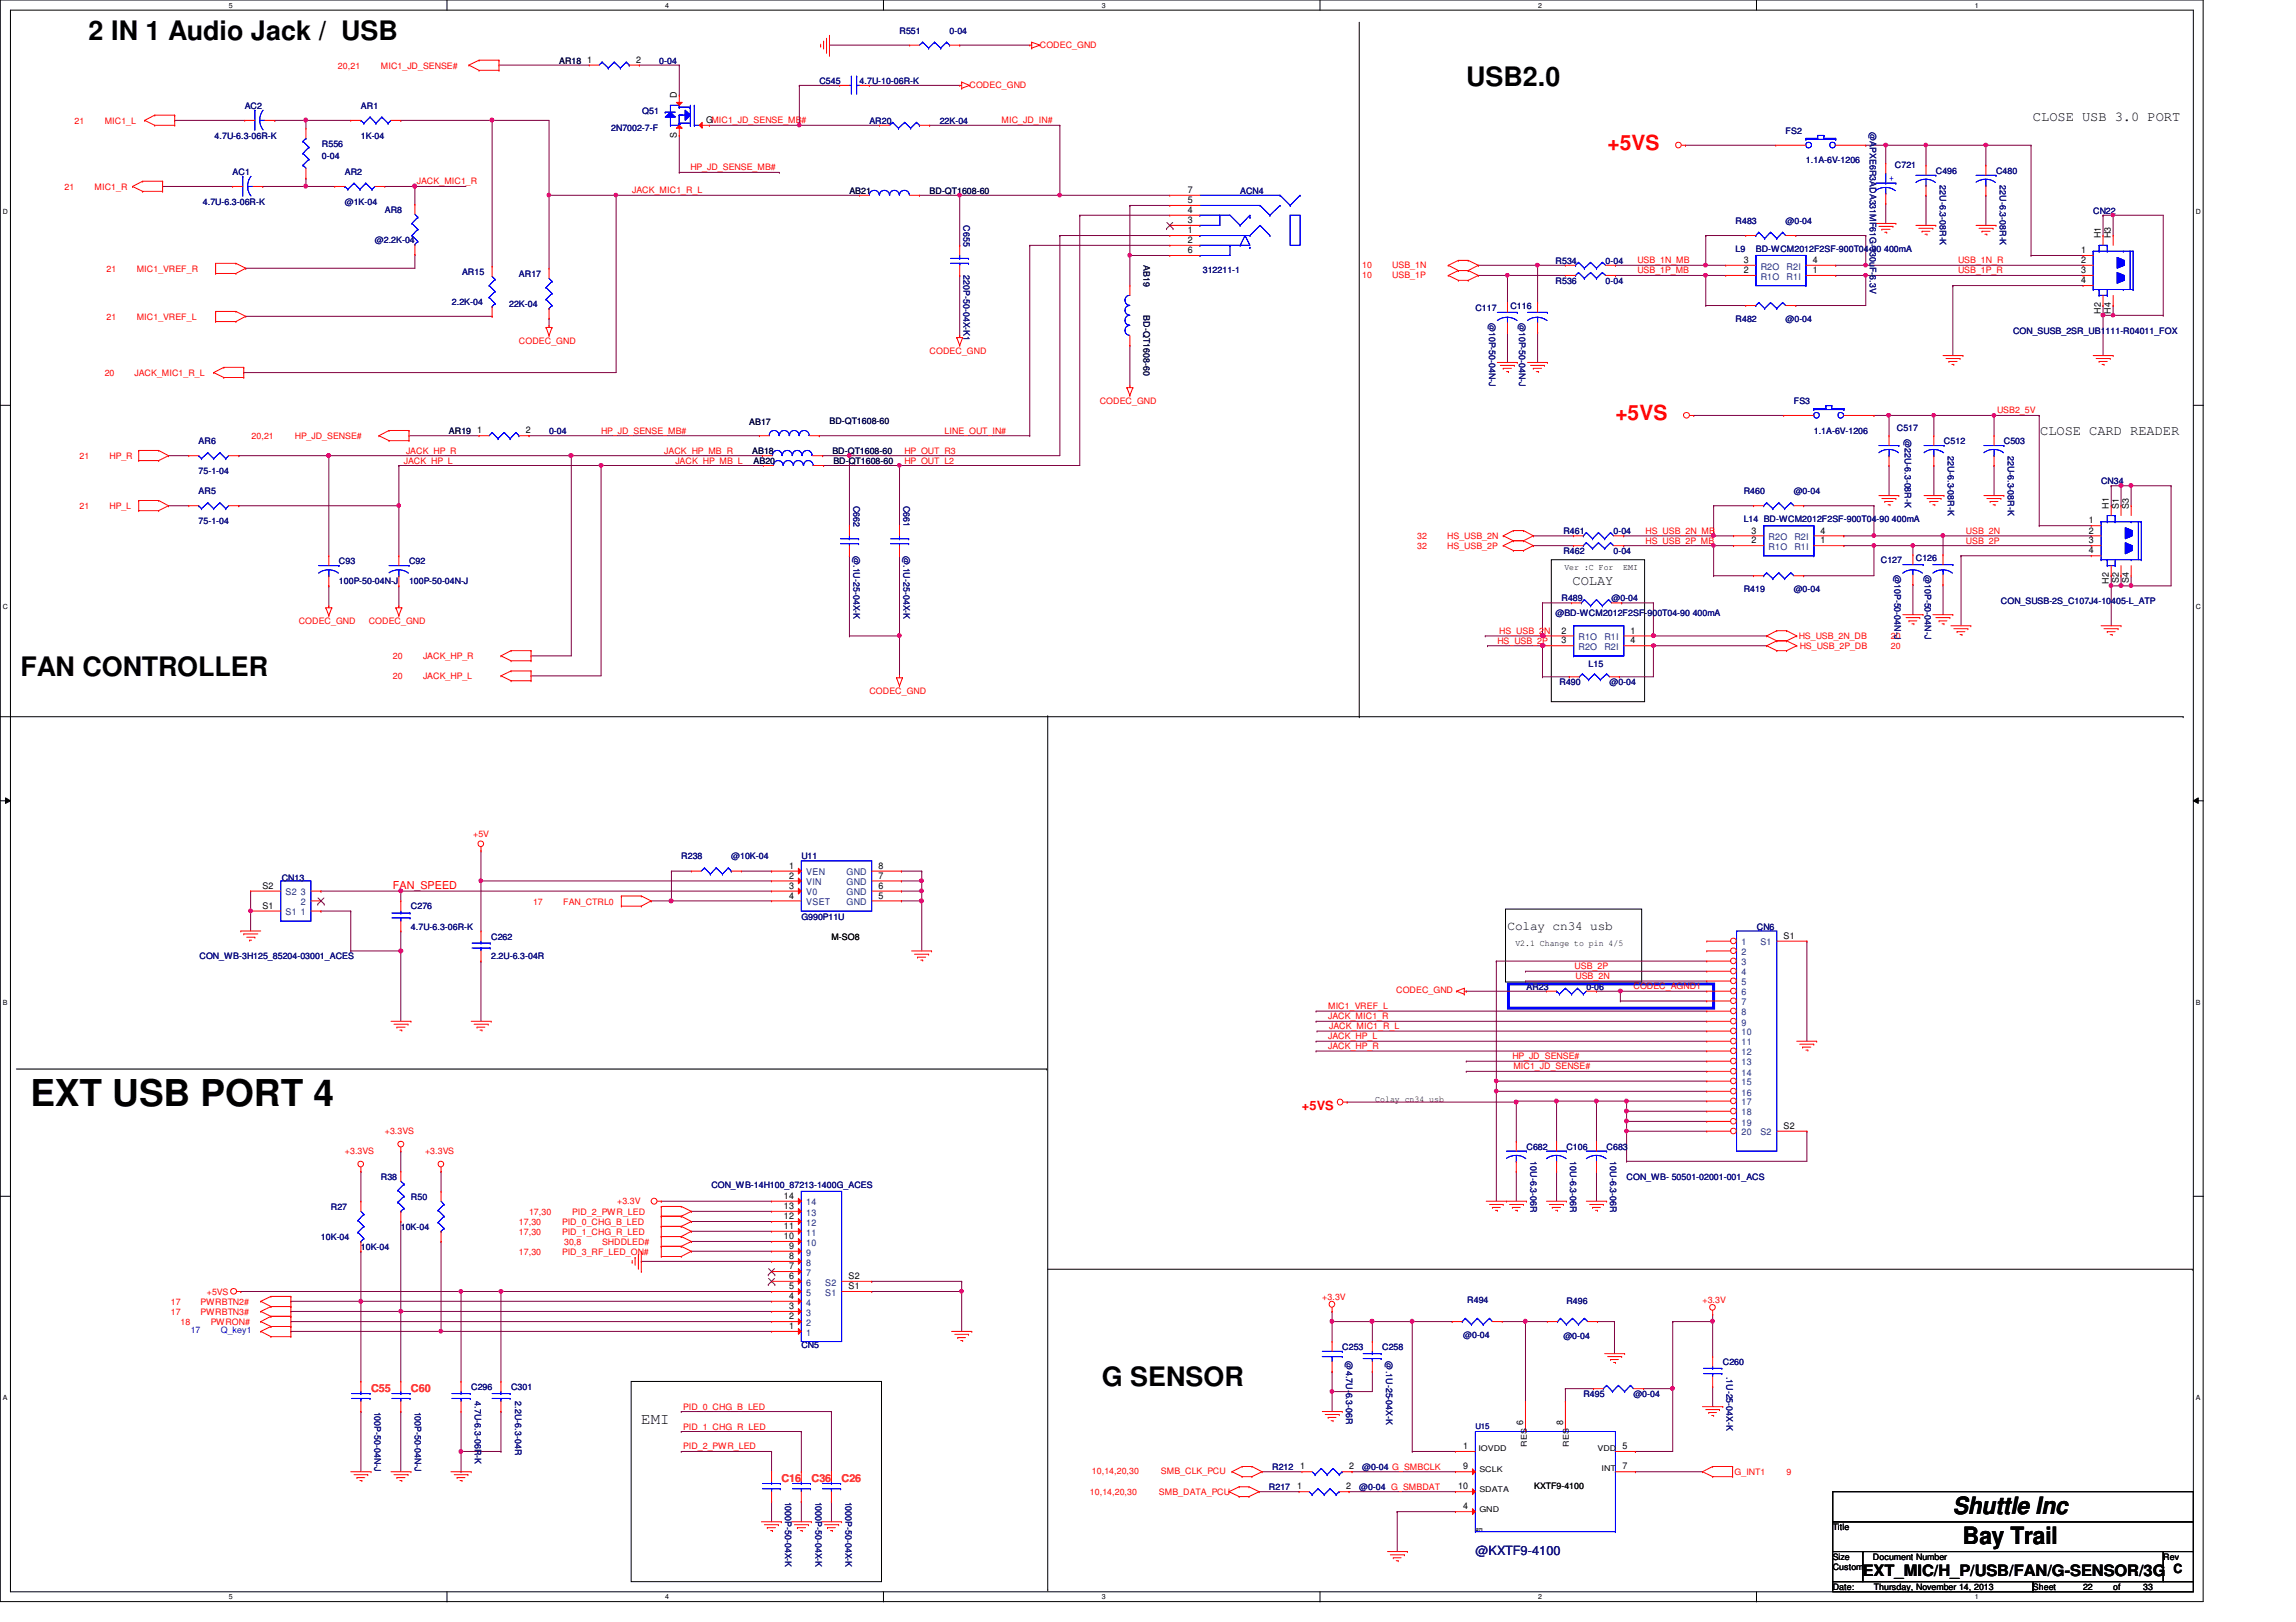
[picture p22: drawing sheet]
<svg xmlns="http://www.w3.org/2000/svg" width="297mm" height="210mm" viewBox="0 0 297 210" stroke-linecap="round" stroke-linejoin="round" font-family="sans-serif">
<defs><g id="words">
<text font-size="4.8" x="3.9" y="143.1">EXT USB PORT 4</text>
<g font-size="3.5">
<text x="11.5" y="5.2">2 IN 1 Audio Jack / USB</text>
<text x="189.7" y="11.1">USB2.0</text>
<text x="2.7" y="87.4">FAN CONTROLLER</text>
<text x="142.5" y="179.4">G SENSOR</text>
</g>
<g font-size="3.1">
<text x="252.6" y="195.9">Shuttle Inc</text>
<text x="254" y="199.8">Bay Trail</text>
</g>
<g font-size="2.7" fill="#f00">
<text x="208" y="19.4">+5VS</text>
<text x="209" y="54.4">+5VS</text>
</g>
<g font-size="2">
<text x="83" y="184.2">EMI</text>
<text x="241" y="204">EXT_MIC/H_P/USB/FAN/G-SENSOR/3G</text>
</g>
<g font-size="1.8">
<text x="263" y="15.7">CLOSE USB 3.0 PORT</text>
<text x="263.9" y="56.3">CLOSE CARD READER</text>
<text x="203.5" y="75.6">COLAY</text>
</g>
<g font-size="1.7">
<text x="195" y="120.4">Colay cn34 usb</text>
<text x="281.2" y="203.6">C</text>
</g>
<text font-size="1.7" fill="#f00" x="168.4" y="143.6">+5VS</text>
<text font-size="1.7" fill="#000080" x="190.9" y="201.3">@KXTF9-4100</text>
<text font-size="1.4" fill="#f00" x="50.8" y="115.1">FAN_SPEED</text>
<g font-size="1.4" fill="#ff8000">
<text x="48" y="180.1">C55</text>
<text x="53.2" y="180.1">C60</text>
<text x="101.1" y="191.8">C16</text>
<text x="105" y="191.8">C36</text>
<text x="108.9" y="191.8">C26</text>
</g>
<g font-size="1.2">
<text x="75.9" y="8.1">1</text>
<text x="82.3" y="8.1">2</text>
<text x="87.6" y="17.9" transform="rotate(-90 87.6 17.9)">S</text>
<text x="87.6" y="12.7" transform="rotate(-90 87.6 12.7)">D</text>
<text x="91.4" y="15.9">GMIC1_JD_SENSE_MB#</text>
<text x="153.7" y="28.9">3</text>
<text x="153.7" y="27.6">4</text>
<text x="153.7" y="26.3">5</text>
<text x="153.7" y="25">7</text>
<text x="153.7" y="30.2">1</text>
<text x="153.7" y="31.5">2</text>
<text x="153.7" y="32.8">6</text>
<text x="225.6" y="34">3</text>
<text x="225.6" y="35.3">2</text>
<text x="234.5" y="34">4</text>
<text x="234.5" y="35.3">1</text>
<text x="269.2" y="32.8">1</text>
<text x="269.2" y="34">2</text>
<text x="269.2" y="35.3">3</text>
<text x="271.8" y="30.9" transform="rotate(-90 271.8 30.9)">H1</text>
<text x="273.1" y="30.9" transform="rotate(-90 273.1 30.9)">H3</text>
<text x="269.2" y="36.7">4</text>
<text x="271.8" y="40.6" transform="rotate(-90 271.8 40.6)">H2</text>
<text x="273.1" y="40.6" transform="rotate(-90 273.1 40.6)">H4</text>
<text x="61.7" y="56.1">1</text>
<text x="68" y="56.1">2</text>
<text x="272.8" y="65.8" transform="rotate(-90 272.8 65.8)">H1</text>
<text x="274.1" y="65.8" transform="rotate(-90 274.1 65.8)">S1</text>
<text x="275.4" y="65.8" transform="rotate(-90 275.4 65.8)">S3</text>
<text x="226.6" y="69">3</text>
<text x="226.6" y="70.3">2</text>
<text x="235.5" y="69">4</text>
<text x="235.5" y="70.3">1</text>
<text x="270.3" y="67.7">1</text>
<text x="270.3" y="71.6">4</text>
<text x="270.3" y="69">2</text>
<text x="270.3" y="70.3">3</text>
<text x="272.8" y="75.6" transform="rotate(-90 272.8 75.6)">H2</text>
<text x="274.1" y="75.5" transform="rotate(-90 274.1 75.5)">S2</text>
<text x="275.4" y="75.5" transform="rotate(-90 275.4 75.5)">S4</text>
<text x="202" y="83.3">3</text>
<text x="202" y="82">2</text>
<text x="210.9" y="83.3">4</text>
<text x="210.9" y="82">1</text>
<text x="102.1" y="112.4">1</text>
<text x="102.1" y="113.7">2</text>
<text x="113.7" y="112.4">8</text>
<text x="113.7" y="113.7">7</text>
<text x="33.9" y="117.6">S1</text>
<text x="33.9" y="115">S2</text>
<text x="102.1" y="115">3</text>
<text x="102.1" y="116.3">4</text>
<text x="113.7" y="115">6</text>
<text x="113.7" y="116.3">5</text>
<text x="230.8" y="121.5">S1</text>
<text x="230.8" y="146.1">S2</text>
<text x="101.4" y="155.2">14</text>
<text x="101.4" y="160.4">10</text>
<text x="101.4" y="159">11</text>
<text x="101.4" y="157.8">12</text>
<text x="101.4" y="156.5">13</text>
<text x="102.1" y="161.6">9</text>
<text x="102.1" y="166.8">5</text>
<text x="102.1" y="165.5">6</text>
<text x="102.1" y="164.3">7</text>
<text x="102.1" y="162.9">8</text>
<text x="109.8" y="166.8">S1</text>
<text x="109.8" y="165.5">S2</text>
<text x="102.1" y="172">1</text>
<text x="102.1" y="170.7">2</text>
<text x="102.1" y="169.4">3</text>
<text x="102.1" y="168.1">4</text>
<text x="197.1" y="184.4" transform="rotate(-90 197.1 184.4)">6</text>
<text x="202.2" y="184.4" transform="rotate(-90 202.2 184.4)">8</text>
<text x="168.2" y="190.2">1</text>
<text x="174.5" y="190.2">2</text>
<text x="189.3" y="187.5">1</text>
<text x="189.3" y="190.2">9</text>
<text x="209.9" y="187.5">5</text>
<text x="209.9" y="190.2">7</text>
<text x="167.8" y="192.7">1</text>
<text x="174.2" y="192.7">2</text>
<text x="188.6" y="192.7">10</text>
<text x="189.3" y="195.3">4</text>
</g>
<g font-size="1.2" fill="#004080">
<text x="227.8" y="34.9">R2O</text>
<text x="231.1" y="34.9">R2I</text>
<text x="227.8" y="36.2">R1O</text>
<text x="231.1" y="36.2">R1I</text>
<text x="228.8" y="69.9">R2O</text>
<text x="228.8" y="71.2">R1O</text>
<text x="232.2" y="69.9">R2I</text>
<text x="232.2" y="71.2">R1I</text>
<text x="204.2" y="82.8">R1O</text>
<text x="207.6" y="82.8">R1I</text>
<text x="204.2" y="84.1">R2O</text>
<text x="207.6" y="84.1">R2I</text>
<text x="104.3" y="113.3">VEN</text>
<text x="109.5" y="113.3">GND</text>
<text x="37" y="118.4">S1</text>
<text x="37" y="115.9">S2</text>
<text x="38.9" y="118.4">1</text>
<text x="38.9" y="117.1">2</text>
<text x="38.9" y="115.9">3</text>
<text x="104.3" y="114.6">VIN</text>
<text x="104.3" y="115.9">V0</text>
<text x="104.3" y="117.1">VSET</text>
<text x="109.5" y="114.6">GND</text>
<text x="109.5" y="115.9">GND</text>
<text x="109.5" y="117.1">GND</text>
<text x="225.3" y="123.6">2</text>
<text x="225.3" y="124.9">3</text>
<text x="225.3" y="122.3">1</text>
<text x="227.8" y="122.3">S1</text>
<text x="225.3" y="126.2">4</text>
<text x="225.3" y="127.5">5</text>
<text x="225.3" y="128.8">6</text>
<text x="225.3" y="130.1">7</text>
<text x="225.3" y="131.4">8</text>
<text x="225.3" y="132.7">9</text>
<text x="225.3" y="134">10</text>
<text x="225.3" y="135.3">11</text>
<text x="225.3" y="136.6">12</text>
<text x="225.3" y="137.9">13</text>
<text x="225.3" y="139.2">14</text>
<text x="225.3" y="140.5">15</text>
<text x="225.3" y="141.8">16</text>
<text x="225.3" y="143">17</text>
<text x="225.3" y="144.4">18</text>
<text x="225.3" y="145.7">19</text>
<text x="225.3" y="146.9">20</text>
<text x="227.8" y="146.9">S2</text>
<text x="104.3" y="156">14</text>
<text x="104.3" y="161.2">10</text>
<text x="104.3" y="159.9">11</text>
<text x="104.3" y="158.6">12</text>
<text x="104.3" y="157.3">13</text>
<text x="104.3" y="167.7">5</text>
<text x="104.3" y="166.4">6</text>
<text x="104.3" y="165.1">7</text>
<text x="104.3" y="163.8">8</text>
<text x="104.3" y="162.5">9</text>
<text x="106.8" y="167.7">S1</text>
<text x="106.8" y="166.4">S2</text>
<text x="104.3" y="172.8">1</text>
<text x="104.3" y="171.6">2</text>
<text x="104.3" y="170.3">3</text>
<text x="104.3" y="169">4</text>
</g>
<g font-size="1.1" fill="#000080">
<text x="116.4" y="4.4">R551</text>
<text x="122.8" y="4.4">0-04</text>
<text x="85.3" y="8.3">0-04</text>
<text x="106" y="10.8">C545</text>
<text x="111.2" y="10.8">4.7U-10-06R-K</text>
<text x="27.8" y="17.9">4.7U-6.3-06R-K</text>
<text x="31.7" y="14.1">AC2</text>
<text x="46.7" y="14.1">AR1</text>
<text x="46.7" y="17.9">1K-04</text>
<text x="79.1" y="16.9">2N7002-7-F</text>
<text x="83.1" y="14.7">Q51</text>
<text x="112.5" y="16">AR20</text>
<text x="121.6" y="16">22K-04</text>
<text x="231" y="17.3">FS2</text>
<text x="241.9" y="17.1" transform="rotate(90 241.9 17.1)">@APXE6R3ADA331MF61G-330uF-6.3V</text>
<text x="30.1" y="22.6">AC1</text>
<text x="41.7" y="19">R556</text>
<text x="41.7" y="20.5">0-04</text>
<text x="44.6" y="22.6">AR2</text>
<text x="233.6" y="21.1">1.1A-6V-1206</text>
<text x="245.1" y="21.7">C721</text>
<text x="250.4" y="22.5">C496</text>
<text x="258.2" y="22.5">C480</text>
<text x="26.2" y="26.5">4.7U-6.3-06R-K</text>
<text x="44.6" y="26.5">@1K-04</text>
<text x="49.8" y="27.6">AR8</text>
<text x="124.7" y="29.2" transform="rotate(90 124.7 29.2)">C655</text>
<text x="160.4" y="25.1">ACN4</text>
<text x="224.5" y="29">R483</text>
<text x="231" y="29">@0-04</text>
<text x="250.9" y="24" transform="rotate(90 250.9 24)">22U-6.3-08R-K</text>
<text x="258.7" y="24" transform="rotate(90 258.7 24)">22U-6.3-08R-K</text>
<text x="270.8" y="27.7">CN22</text>
<text x="48.5" y="31.4">@2.2K-04</text>
<text x="59.8" y="35.6">AR15</text>
<text x="67.1" y="35.8">AR17</text>
<text x="124.7" y="35.6" transform="rotate(90 124.7 35.6)">220P-50-04X-K1</text>
<text x="155.6" y="35.3">312211-1</text>
<text x="201.2" y="34.2">R534</text>
<text x="207.7" y="34.2">0-04</text>
<text x="224.5" y="32.6">L9</text>
<text x="227.2" y="32.6">BD-WCM2012F2SF-900T04-90 400mA</text>
<text x="58.5" y="39.5">2.2K-04</text>
<text x="65.9" y="39.7">22K-04</text>
<text x="190.9" y="40.3">C117</text>
<text x="192.7" y="41.7" transform="rotate(90 192.7 41.7)">@10P-50-04N-J</text>
<text x="195.4" y="40">C116</text>
<text x="196.6" y="41.7" transform="rotate(90 196.6 41.7)">@10P-50-04N-J</text>
<text x="201.2" y="36.7">R536</text>
<text x="207.7" y="36.7">0-04</text>
<text x="224.5" y="41.7">R482</text>
<text x="231" y="41.7">@0-04</text>
<text x="260.4" y="43.2">CON_SUSB_2SR_UB1111-R04011_FOX</text>
<text x="232.1" y="52.3">FS3</text>
<text x="25.7" y="57.5">AR6</text>
<text x="71" y="56.2">0-04</text>
<text x="234.7" y="56.2">1.1A-6V-1206</text>
<text x="245.4" y="55.8">C517</text>
<text x="246.4" y="56.8" transform="rotate(90 246.4 56.8)">@22U-6.3-08R-K</text>
<text x="251.5" y="57.5">C512</text>
<text x="252" y="59" transform="rotate(90 252 59)">22U-6.3-08R-K</text>
<text x="259.2" y="57.5">C503</text>
<text x="259.8" y="59" transform="rotate(90 259.8 59)">22U-6.3-08R-K</text>
<text x="25.7" y="64">AR5</text>
<text x="25.7" y="61.3">75-1-04</text>
<text x="110.4" y="65.4" transform="rotate(90 110.4 65.4)">C662</text>
<text x="116.9" y="65.4" transform="rotate(90 116.9 65.4)">C661</text>
<text x="225.6" y="64">R460</text>
<text x="232.1" y="64">@0-04</text>
<text x="271.8" y="62.7">CN34</text>
<text x="25.7" y="67.8">75-1-04</text>
<text x="110.4" y="71.9" transform="rotate(90 110.4 71.9)">@.1U-25-04X-K</text>
<text x="116.9" y="71.9" transform="rotate(90 116.9 71.9)">@.1U-25-04X-K</text>
<text x="202.3" y="69.1">R461</text>
<text x="202.3" y="71.7">R462</text>
<text x="208.7" y="69.1">0-04</text>
<text x="208.7" y="71.7">0-04</text>
<text x="225.6" y="67.6">L14 BD-WCM2012F2SF-900T04-90 400mA</text>
<text x="43.9" y="73">C93</text>
<text x="43.9" y="75.6">100P-50-04N-J</text>
<text x="52.9" y="73">C92</text>
<text x="52.9" y="75.6">100P-50-04N-J</text>
<text x="202" y="77.8">R489</text>
<text x="208.5" y="77.8">@0-04</text>
<text x="225.6" y="76.6">R419</text>
<text x="232.1" y="76.6">@0-04</text>
<text x="243.3" y="72.9">C127</text>
<text x="245.1" y="74.4" transform="rotate(90 245.1 74.4)">@10P-50-04N-J</text>
<text x="247.9" y="72.6">C126</text>
<text x="249" y="74.4" transform="rotate(90 249 74.4)">@10P-50-04N-J</text>
<text x="201.2" y="79.8">@BD-WCM2012F2SF-900T04-90 400mA</text>
<text x="258.9" y="78.2">CON_SUSB-2S_C107J4-10405-L_ATP</text>
<text x="201.8" y="88.7">R490</text>
<text x="205.5" y="86.4">L15</text>
<text x="208.2" y="88.7">@0-04</text>
<text x="36.4" y="114">CN13</text>
<text x="88.1" y="111.2">R238</text>
<text x="94.6" y="111.2">@10K-04</text>
<text x="103.7" y="111.2">U11</text>
<text x="53.2" y="117.7">C276</text>
<text x="103.7" y="119">G990P11U</text>
<text x="25.8" y="124.2">CON_WB-3H125_85204-03001_ACES</text>
<text x="53.2" y="120.3">4.7U-6.3-06R-K</text>
<text x="63.5" y="121.6">C262</text>
<text x="63.5" y="124.2">2.2U-6.3-04R</text>
<text x="227.3" y="120.3">CN6</text>
<text x="197.5" y="128.1">AR23</text>
<text x="205.2" y="128.1">0-06</text>
<text x="197.5" y="148.8">C682</text>
<text x="202.6" y="148.8">C106</text>
<text x="207.9" y="148.8">C683</text>
<text x="49.3" y="152.7">R38</text>
<text x="53.2" y="155.3">R50</text>
<text x="92" y="153.7">CON_WB-14H100_87213-1400G_ACES</text>
<text x="198" y="150.3" transform="rotate(90 198 150.3)">10U-6.3-06R</text>
<text x="203.2" y="150.3" transform="rotate(90 203.2 150.3)">10U-6.3-06R</text>
<text x="208.3" y="150.3" transform="rotate(90 208.3 150.3)">10U-6.3-06R</text>
<text x="210.4" y="152.7">CON_WB- 50501-02001-001_ACS</text>
<text x="41.5" y="160.4">10K-04</text>
<text x="42.8" y="156.5">R27</text>
<text x="46.7" y="161.8">10K-04</text>
<text x="51.9" y="159.2">10K-04</text>
<text x="189.3" y="173.1">@0-04</text>
<text x="189.8" y="168.6">R494</text>
<text x="202.3" y="173.3">@0-04</text>
<text x="202.6" y="168.7">R496</text>
<text x="61" y="179.9">C296</text>
<text x="66.1" y="179.9">C301</text>
<text x="103.7" y="174.5">CN5</text>
<text x="173.6" y="174.7">C253</text>
<text x="174.2" y="176.2" transform="rotate(90 174.2 176.2)">@4.7U-6.3-06R</text>
<text x="178.8" y="174.7">C258</text>
<text x="179.3" y="176.2" transform="rotate(90 179.3 176.2)">@.1U-25-04X-K</text>
<text x="222.9" y="176.7">C260</text>
<text x="223.3" y="178.1" transform="rotate(90 223.3 178.1)">.1U-25-04X-K</text>
<text x="48.5" y="182.7" transform="rotate(90 48.5 182.7)">100P-50-04N-J</text>
<text x="53.7" y="182.7" transform="rotate(90 53.7 182.7)">100P-50-04N-J</text>
<text x="61.4" y="181.4" transform="rotate(90 61.4 181.4)">4.7U-6.3-06R-K</text>
<text x="66.6" y="181.4" transform="rotate(90 66.6 181.4)">2.2U-6.3-04R</text>
<text x="204.8" y="180.8">R495</text>
<text x="211.3" y="180.8">@0-04</text>
<text x="164.6" y="190.2">R212</text>
<text x="176.2" y="190.2">@0-04 G_SMBCLK</text>
<text x="101.6" y="194.3" transform="rotate(90 101.6 194.3)">1000P-50-04X-K</text>
<text x="105.5" y="194.3" transform="rotate(90 105.5 194.3)">1000P-50-04X-K</text>
<text x="109.4" y="194.3" transform="rotate(90 109.4 194.3)">1000P-50-04X-K</text>
<text x="164.2" y="192.8">R217</text>
<text x="175.8" y="192.8">@0-04 G_SMBDAT</text>
</g>
<g font-size="1.1" fill="#f00">
<text x="43.7" y="8.9">20,21</text>
<text x="49.3" y="8.9">MIC1_JD_SENSE#</text>
<text x="125.4" y="11.3">CODEC_GND</text>
<text x="134.5" y="6.2">CODEC_GND</text>
<text x="9.6" y="16">21</text>
<text x="13.5" y="16">MIC1_L</text>
<text x="129.6" y="16">MIC_JD_IN#</text>
<text x="53.9" y="23.9">JACK_MIC1_R</text>
<text x="89.3" y="22.1">HP_JD_SENSE_MB#</text>
<text x="8.3" y="24.6">21</text>
<text x="12.2" y="24.6">MIC1_R</text>
<text x="81.8" y="25">JACK_MIC1_R_L</text>
<text x="13.8" y="35.2">21</text>
<text x="17.7" y="35.2">MIC1_VREF_R</text>
<text x="176.2" y="34.7">10</text>
<text x="176.2" y="36">10</text>
<text x="180.1" y="34.7">USB_1N</text>
<text x="180.1" y="36">USB_1P</text>
<text x="211.8" y="34.1">USB_1N_MB</text>
<text x="211.8" y="35.4">USB_1P_MB</text>
<text x="253.3" y="34.1">USB_1N_R</text>
<text x="253.3" y="35.4">USB_1P_R</text>
<text x="13.8" y="41.4">21</text>
<text x="17.7" y="41.4">MIC1_VREF_L</text>
<text x="67.1" y="44.5">CODEC_GND</text>
<text x="120.3" y="45.8">CODEC_GND</text>
<text x="13.5" y="48.6">20</text>
<text x="17.4" y="48.6">JACK_MIC1_R_L</text>
<text x="142.3" y="52.3">CODEC_GND</text>
<text x="258.4" y="53.5">USB2_5V</text>
<text x="10.3" y="59.4">21</text>
<text x="14.2" y="59.4">HP_R</text>
<text x="32.6" y="56.8">20,21</text>
<text x="38.1" y="56.8">HP_JD_SENSE#</text>
<text x="52.2" y="60">JACK_HP_L</text>
<text x="52.5" y="58.7">JACK_HP_R</text>
<text x="77.8" y="56.1">HP_JD_SENSE_MB#</text>
<text x="85.9" y="58.7">JACK_HP_MB_R</text>
<text x="87.4" y="60">JACK_HP_MB_L</text>
<text x="117" y="58.7">HP_OUT_R3</text>
<text x="117" y="60">HP_OUT_L2</text>
<text x="122.2" y="56.1">LINE_OUT_IN#</text>
<text x="10.3" y="65.9">21</text>
<text x="14.2" y="65.9">HP_L</text>
<text x="183.3" y="69.8">32</text>
<text x="183.3" y="71.1">32</text>
<text x="187.2" y="69.8">HS_USB_2N</text>
<text x="187.2" y="71.1">HS_USB_2P</text>
<text x="212.9" y="69.1">HS_USB_2N_MB</text>
<text x="212.9" y="70.4">HS_USB_2P_MB</text>
<text x="254.3" y="69.1">USB_2N</text>
<text x="254.3" y="70.4">USB_2P</text>
<text x="38.6" y="80.8">CODEC_GND</text>
<text x="47.7" y="80.8">CODEC_GND</text>
<text x="193.7" y="83.3">HS_USB_2P</text>
<text x="194" y="82">HS_USB_2N</text>
<text x="232.7" y="82.7">HS_USB_2N_DB</text>
<text x="244.6" y="82.7">20</text>
<text x="50.8" y="85.3">20</text>
<text x="50.8" y="87.9">20</text>
<text x="54.7" y="85.3">JACK_HP_R</text>
<text x="54.7" y="87.9">JACK_HP_L</text>
<text x="112.5" y="89.9">CODEC_GND</text>
<text x="232.8" y="84">HS_USB_2P_DB</text>
<text x="244.6" y="84">20</text>
<text x="61.2" y="108.4">+5V</text>
<text x="69" y="117.1">17</text>
<text x="72.9" y="117.1">FAN_CTRL0</text>
<text x="203.7" y="125.4">USB_2P</text>
<text x="171.8" y="130.6">MIC1_VREF_L</text>
<text x="171.8" y="131.9">JACK_MIC1_R</text>
<text x="180.6" y="128.6">CODEC_GND</text>
<text x="203.8" y="126.7">USB_2N</text>
<text x="211.3" y="128">CODEC_AGND1</text>
<text x="171.8" y="135.8">JACK_HP_R</text>
<text x="171.8" y="134.5">JACK_HP_L</text>
<text x="172" y="133.2">JACK_MIC1_R_L</text>
<text x="195.7" y="137.1">HP_JD_SENSE#</text>
<text x="195.8" y="138.4">MIC1_JD_SENSE#</text>
<text x="44.6" y="149.3">+3.3VS</text>
<text x="49.8" y="146.7">+3.3VS</text>
<text x="55" y="149.3">+3.3VS</text>
<text x="79.8" y="155.8">+3.3V</text>
<text x="67.1" y="159.8">17,30</text>
<text x="67.1" y="158.5">17,30</text>
<text x="68.4" y="157.2">17,30</text>
<text x="72.7" y="159.8">PID_1_CHG_R_LED</text>
<text x="72.7" y="158.5">PID_0_CHG_B_LED</text>
<text x="73" y="161.1">30,8</text>
<text x="74" y="157.2">PID_2_PWR_LED</text>
<text x="77.9" y="161.1">SHDDLED#</text>
<text x="26.8" y="167.6">+5VS</text>
<text x="67.1" y="162.4">17,30</text>
<text x="72.7" y="162.4">PID_3_RF_LED_ON#</text>
<text x="22.1" y="170.2">17</text>
<text x="22.1" y="168.9">17</text>
<text x="23.4" y="171.4">18</text>
<text x="25.9" y="170.2">PWRBTN3#</text>
<text x="25.9" y="168.9">PWRBTN2#</text>
<text x="27.3" y="171.4">PWRON#</text>
<text x="171.1" y="168.2">+3.3V</text>
<text x="220.3" y="168.6">+3.3V</text>
<text x="88.4" y="182.4">PID_0_CHG_B_LED</text>
<text x="88.4" y="185">PID_1_CHG_R_LED</text>
<text x="88.4" y="187.6">PID_2_PWR_LED</text>
<text x="141.3" y="190.8">10,14,20,30</text>
<text x="150.2" y="190.8">SMB_CLK_PCU</text>
<text x="224.4" y="190.9">G_INT1</text>
<text x="231.1" y="190.9">9</text>
<text x="141" y="193.5">10,14,20,30</text>
<text x="149.9" y="193.5">SMB_DATA_PCU</text>
</g>
<g font-size="1.1" fill="#000040">
<text x="72.3" y="8.3">AR18</text>
<text x="109.9" y="25.1">AB21</text>
<text x="120.3" y="25.1">BD-QT1608-60</text>
<text x="148" y="34.3" transform="rotate(90 148 34.3)">AB19</text>
<text x="148" y="40.8" transform="rotate(90 148 40.8)">BD-QT1608-60</text>
<text x="58.1" y="56.2">AR19</text>
<text x="96.9" y="55">AB17</text>
<text x="97.3" y="58.8">AB18</text>
<text x="107.3" y="54.9">BD-QT1608-60</text>
<text x="107.7" y="58.8">BD-QT1608-60</text>
<text x="97.5" y="60.1">AB20</text>
<text x="107.8" y="60.1">BD-QT1608-60</text>
</g>
<g font-size="1.1" fill="#00f">
<text x="244.4" y="23.4">+</text>
<text x="24.7" y="172.5">17</text>
<text x="28.6" y="172.5">Q_key1</text>
</g>
<g font-size="1.1">
<text x="202.4" y="73.8">Ver :C For</text>
<text x="210" y="73.8">EMI</text>
<text x="107.6" y="121.6">M-SO8</text>
<text x="196" y="122.4">V2.1 Change to pin 4/5</text>
<text x="177.9" y="142.6">Colay cn34 usb</text>
<text x="198.5" y="192.7">KXTF9-4100</text>
<text x="237.1" y="198">Title</text>
<text x="237.1" y="201.9">Size</text>
<text x="237.1" y="203.2">Custom</text>
<text x="242.3" y="201.9">Document Number</text>
<text x="279.9" y="201.9">Rev</text>
<text x="237.1" y="205.8">Date:</text>
<text x="242.4" y="205.8">Thursday, November 14, 2013</text>
<text x="263" y="205.8">Sheet</text>
<text x="269.5" y="205.8">22</text>
<text x="273.4" y="205.8">of</text>
<text x="277.3" y="205.8">33</text>
</g>
<text font-size="1" fill="#000080" x="190.9" y="184.9">U15</text>
<g font-size="1">
<text x="191.3" y="187.8">IOVDD</text>
<text x="191.4" y="190.5">SCLK</text>
<text x="197.5" y="187.2" transform="rotate(-90 197.5 187.2)">RES</text>
<text x="203" y="187.2" transform="rotate(-90 203 187.2)">RES</text>
<text x="206.7" y="187.8">VDD</text>
<text x="207.2" y="190.4">INT</text>
<text x="191.4" y="195.6">GND</text>
<text x="191.4" y="193.1">SDATA</text>
</g>
<g font-size=".9">
<text x="29.6" y="1">5</text>
<text x="86.1" y="1">4</text>
<text x="142.5" y="1">3</text>
<text x="199" y="1">2</text>
<text x="255.5" y="1">1</text>
<text x=".4" y="27.7">D</text>
<text x="284.1" y="27.7">D</text>
<text x=".4" y="78.8">C</text>
<text x="284.1" y="78.8">C</text>
<text x=".4" y="130">B</text>
<text x="284.1" y="130">B</text>
<text x=".4" y="181.2">A</text>
<text x="284.1" y="181.2">A</text>
<text x="29.6" y="207">5</text>
<text x="86.1" y="207">4</text>
<text x="142.5" y="207">3</text>
<text x="199" y="207">2</text>
<text x="255.5" y="207">1</text>
</g>
<text font-size=".5" x="190.9" y="198.1">I271</text>
</g></defs>
<path d="M0 0h285v207.3h-285zM1.4 1.3h282.4v204.7h-282.4z" fill="none" stroke="#000" stroke-width=".13"/>
<g fill="#fff">
<path d="M29.6 .2h.5v1h-.5z"/>
<path d="M29.6 206.2h.5v1h-.5z"/>
</g>
<path d="M57.8 0v1.3M57.8 206v1.3" fill="none" stroke="#000" stroke-width=".13"/>
<g fill="#fff">
<path d="M86.1 .2h.5v1h-.5z"/>
<path d="M86.1 206.2h.5v1h-.5z"/>
</g>
<path d="M114.3 0v1.3M114.3 206v1.3" fill="none" stroke="#000" stroke-width=".13"/>
<g fill="#fff">
<path d="M142.5 .2h.5v1h-.5z"/>
<path d="M142.5 206.2h.5v1h-.5z"/>
</g>
<path d="M170.8 0v1.3M170.8 206v1.3" fill="none" stroke="#000" stroke-width=".13"/>
<g fill="#fff">
<path d="M199 .2h.5v1h-.5z"/>
<path d="M199 206.2h.5v1h-.5z"/>
</g>
<path d="M227.2 0v1.3M227.2 206v1.3" fill="none" stroke="#000" stroke-width=".13"/>
<g fill="#fff">
<path d="M255.5 .2h.5v1h-.5z"/>
<path d="M255.5 206.2h.5v1h-.5z"/>
<path d="M.4 26.9h.6v1h-.6z"/>
<path d="M284.1 26.9h.6v1h-.6z"/>
<path d="M.4 78h.6v1h-.6z"/>
<path d="M284.1 78h.6v1h-.6z"/>
</g>
<path d="M0 52.5h1.4M283.8 52.5h1.3" fill="none" stroke="#000" stroke-width=".13"/>
<g fill="#fff">
<path d="M.4 129.2h.6v1h-.6z"/>
<path d="M284.1 129.2h.6v1h-.6z"/>
</g>
<path d="M0 103.6h1.4M.7 103.3l.7 .3-.7 .4zM283.8 103.6l.6-.3v.7zM283.8 103.6h1.3" fill="none" stroke="#000" stroke-width=".13"/>
<path d="M.7 103.3l.7 .3-.7 .4zM283.8 103.6l.6-.3v.7z" fill="#000"/>
<g fill="#fff">
<path d="M.4 180.4h.5v1h-.5z"/>
<path d="M284.1 180.4h.5v1h-.5z"/>
</g>
<g fill="none" stroke="#000" stroke-width=".13">
<path d="M175.8 2.9v89.9M200.7 72.4h12.1v18.4h-12.1zM0 92.8h282.4M135.5 92.6v113.1M175.8 92.8h.1M282.4 92.8h.1M194.8 117.6h17.6v9.5h-17.6zM2.1 138.3h133.3M135.4 138.3h.1M0 154.8h1.4M283.8 154.8h1.3M81.7 178.8h32.3v25.9h-32.3z"/>
<path d="M135.5 164.3h148.1M283.6 164.3h.1M135.5 205.7h.1"/>
</g>
<path d="M195.2 127.3h26.5v3.2h-26.5z" fill="none" stroke="#00f" stroke-width=".38"/>
<path d="M32.4 117.9h.1M32.4 117.9v2.6" fill="none" stroke="#800040" stroke-width=".13"/>
<circle cx="32.4" cy="117.9" r=".25" fill="#f0f"/>
<circle cx="32.4" cy="117.9" r=".25" fill="none" stroke="#f0f" stroke-width=".13"/>
<g fill="none" stroke="#800040" stroke-width=".13">
<path d="M51.9 115.3h.1M51.9 115.3v1.3M62.2 110.1h.1M62.2 114h.1M62.2 110.1v3.9M62.2 114h37.6M86.9 116.6h.1M86.9 116.6h12.9M116.6 112.7h.1M116.6 112.7h2.6M119.2 112.7h.1M119.2 112.7v1.3"/>
<path d="M51.9 123.1h.1M51.9 123.1v9.1"/>
</g>
<circle cx="86.8" cy="116.6" r=".26" fill="#f0f"/>
<circle cx="86.8" cy="116.6" r=".26" fill="none" stroke="#f0f" stroke-width=".13"/>
<path d="M119.2 114h.1M119.2 114v1.3" fill="none" stroke="#800040" stroke-width=".13"/>
<circle cx="119.2" cy="114" r=".25" fill="#f0f"/>
<circle cx="119.2" cy="114" r=".25" fill="none" stroke="#f0f" stroke-width=".13"/>
<path d="M116.6 114h.1M116.6 115.3h.1M116.6 114h2.6M116.6 115.3h2.6M119.2 116.6h.1M119.2 116.6v6.5" fill="none" stroke="#800040" stroke-width=".13"/>
<circle cx="119.2" cy="116.6" r=".26" fill="#f0f"/>
<circle cx="119.2" cy="116.6" r=".26" fill="none" stroke="#f0f" stroke-width=".13"/>
<path d="M41.5 115.3h.1M41.5 117.9h.1M41.5 115.3h10.4M41.5 117.9h3.9M62.2 114h.1M62.2 114v6.5M116.6 116.6h.1M116.6 116.6h2.6M51.9 120.5h.1M51.9 120.5v2.6M62.2 124.4h.1M62.2 124.4v7.8" fill="none" stroke="#800040" stroke-width=".13"/>
<path d="M62 113.8h.4v.2v.1l-.2 .1-.2-.1z" fill-rule="evenodd" fill="#f0f"/>
<path d="M62 113.8h.4v.2v.1l-.2 .1-.2-.1z" fill="none" stroke="#f0f" stroke-width=".13"/>
<path d="M45.4 123.1h.1M45.4 123.1h6.5" fill="none" stroke="#800040" stroke-width=".13"/>
<circle cx="51.9" cy="123.1" r=".26" fill="#f0f"/>
<circle cx="51.9" cy="123.1" r=".26" fill="none" stroke="#f0f" stroke-width=".13"/>
<path d="M45.4 117.9h.1M45.4 117.9v5.2M119.2 115.3h.1M119.2 115.3v1.3" fill="none" stroke="#800040" stroke-width=".13"/>
<circle cx="119.2" cy="115.3" r=".25" fill="#f0f"/>
<circle cx="119.2" cy="115.3" r=".25" fill="none" stroke="#f0f" stroke-width=".13"/>
<path d="M32.4 115.3h.1M32.4 115.3v2.6M51.9 115.3h.1M51.9 115.3h47.9M84.2 116.6h.1M84.2 116.6h2.7M86.9 112.7h.1M86.9 116.6h.1M86.9 112.7h2.5M86.9 112.7v3.9M95.9 112.7h3.9M99.8 112.7h.1" fill="none" stroke="#800040" stroke-width=".13"/>
<circle cx="51.9" cy="115.3" r=".25" fill="#f0f"/>
<circle cx="51.9" cy="115.3" r=".25" fill="none" stroke="#f0f" stroke-width=".13"/>
<path d="M51.9 158.1h.1M51.9 149h.1M51.9 149v2.6M51.9 158.1v11.6M85.6 155.4h.1M85.6 155.4h14.2M89.4 158.1h.1M89.4 158.1h10.4M37.6 171h.1M37.6 171h62.2M51.9 169.7h.1M51.9 169.7h47.9" fill="none" stroke="#800040" stroke-width=".13"/>
<circle cx="51.9" cy="169.7" r=".25" fill="#f0f"/>
<circle cx="51.9" cy="169.7" r=".25" fill="none" stroke="#f0f" stroke-width=".13"/>
<path d="M57.1 172.3h.1M57.1 172.3h42.7" fill="none" stroke="#800040" stroke-width=".13"/>
<path d="M56.9 172.1h.3l.1 .2-.1 .1-.2 .1-.1-.1z" fill-rule="evenodd" fill="#f0f"/>
<path d="M56.9 172.1h.3l.1 .2-.1 .1-.2 .1-.1-.1z" fill="none" stroke="#f0f" stroke-width=".13"/>
<path d="M57.1 151.6h.1M57.1 151.6v2.6M89.4 159.3h.1M89.4 159.3h10.4M37.6 172.3h.1M46.7 168.4h.1M46.7 168.4h53.1M57.1 160.7h.1M57.1 160.7v11.6h-19.5M83 163.2h.1M83 163.2h16.8" fill="none" stroke="#800040" stroke-width=".13"/>
<path d="M46.5 168.2l.1-.1 .3 .2-.1 .3-.2 .1-.1-.1z" fill-rule="evenodd" fill="#f0f"/>
<path d="M46.5 168.2l.1-.1 .3 .2-.1 .3-.2 .1-.1-.1z" fill="none" stroke="#f0f" stroke-width=".13"/>
<path d="M112.8 167.1h.1M112.8 167.1h11.6M124.4 167.1h.1M124.4 165.8h.1M124.4 165.8v6.5" fill="none" stroke="#800040" stroke-width=".13"/>
<path d="M124.2 166.9h.3l.1 .2-.1 .2h-.1h-.2z" fill-rule="evenodd" fill="#f0f"/>
<path d="M124.2 166.9h.3l.1 .2-.1 .2h-.1h-.2z" fill="none" stroke="#f0f" stroke-width=".13"/>
<path d="M46.7 151.6h.1M46.7 151.6v3.8M37.6 169.7h.1M37.6 169.7h14.3M46.7 161.9h.1M46.7 161.9v6.5M64.8 167.1h.1M64.8 167.1h35M89.4 160.7h.1M89.4 160.7h10.4M112.8 165.8h.1M112.8 165.8h11.6" fill="none" stroke="#800040" stroke-width=".13"/>
<circle cx="64.8" cy="167.1" r=".25" fill="#f0f"/>
<circle cx="64.8" cy="167.1" r=".25" fill="none" stroke="#f0f" stroke-width=".13"/>
<g fill="none" stroke="#800040" stroke-width=".13">
<path d="M89.4 156.8h.1M89.4 156.8h10.4M31.2 167.1h.1M31.2 167.1h33.6M37.6 168.4h.1M37.6 168.4h9.1M46.7 168.4h.1M46.7 168.4v10.4M51.9 169.7h.1M51.9 169.7v9.1M59.6 167.1h.1M59.6 167.1v11.7"/>
<path d="M64.8 167.1h.1M64.8 167.1v11.7M89.4 161.9h.1M89.4 161.9h10.4M46.7 182.7h.1M46.7 182.7v7.8M51.9 182.7h.1M51.9 182.7v7.8M88.1 182.7h.1M88.1 185.3h.1M88.1 187.8h.1M88.1 182.7h19.5"/>
<path d="M88.1 185.3h15.6M88.1 187.8h11.7M99.8 187.8h.1M99.8 194.3h.1M99.8 187.8v2.7M99.8 194.3v2.6M103.7 185.3h.1M103.7 194.3h.1M103.7 185.3v5.2M103.7 194.3v2.6M107.6 182.7h.1M107.6 194.3h.1"/>
<path d="M107.6 182.7v7.8M107.6 194.3v2.6"/>
</g>
<path d="M59.4 166.9h.4l.1 .2-.1 .2h-.2h-.2z" fill-rule="evenodd" fill="#f0f"/>
<path d="M59.4 166.9h.4l.1 .2-.1 .2h-.2h-.2z" fill="none" stroke="#f0f" stroke-width=".13"/>
<path d="M59.6 187.8h.1M59.6 182.7v5.1M59.6 187.8h5.2M64.8 187.8h.1" fill="none" stroke="#800040" stroke-width=".13"/>
<path d="M59.4 187.6h.2l.2 .1v.3l-.2 .1-.2-.1z" fill-rule="evenodd" fill="#f0f"/>
<path d="M59.4 187.6h.2l.2 .1v.3l-.2 .1-.2-.1z" fill="none" stroke="#f0f" stroke-width=".13"/>
<path d="M109.9 59h.1M109.9 59v9M109.9 59h27.2M59.6 190.5h.1M59.6 187.8v2.7M64.8 182.7h.1M64.8 182.7v5.1" fill="none" stroke="#800040" stroke-width=".13"/>
<path d="M109.7 58.8h.3l.1 .1-.1 .2-.1 .1-.2-.1z" fill-rule="evenodd" fill="#f0f"/>
<path d="M109.7 58.8h.3l.1 .1-.1 .2-.1 .1-.2-.1z" fill="none" stroke="#f0f" stroke-width=".13"/>
<g fill="none" stroke="#800040" stroke-width=".13">
<path d="M22.6 15.6h.1M22.6 15.6h9.1M21 24.1h.1M21 24.1h9.1M53.7 32.9h.1M53.7 32.9v1.8M21.8 59h.1M21.8 59h2.6M52.9 56.4h.1M52.9 56.4h9.1M73.9 59h.1M73.9 59h24.7"/>
<path d="M21.8 65.4h.1M21.8 65.4h2.6"/>
</g>
<circle cx="73.9" cy="58.9" r=".25" fill="#f0f"/>
<circle cx="73.9" cy="58.9" r=".25" fill="none" stroke="#f0f" stroke-width=".13"/>
<path d="M63.7 15.6h.1M63.7 15.6h7.3M103.4 16.2h.1M103.4 16.2h10.4M133.2 31.7v24.7M146.2 26.6h.1M146.2 26.6h5.1M133.2 56.4h.1M116.4 60.2h.1M116.4 60.2v7.8" fill="none" stroke="#800040" stroke-width=".13"/>
<path d="M103.2 16h.3l.1 .2-.1 .1-.1 .1-.2-.1z" fill-rule="evenodd" fill="#f0f"/>
<path d="M103.2 16h.3l.1 .2-.1 .1-.1 .1-.2-.1z" fill="none" stroke="#f0f" stroke-width=".13"/>
<path d="M124.2 35.6h.1M124.2 35.6v7.8M137.1 25.3h.1M137.1 25.3h14.2M146.2 44.7h.1M146.2 44.7v5.2" fill="none" stroke="#800040" stroke-width=".13"/>
<path d="M136.9 25.1h.3l.1 .1-.1 .2-.1 .1-.2-.1z" fill-rule="evenodd" fill="#f0f"/>
<path d="M136.9 25.1h.3l.1 .1-.1 .2-.1 .1-.2-.1z" fill="none" stroke="#f0f" stroke-width=".13"/>
<g fill="none" stroke="#800040" stroke-width=".13">
<path d="M39.6 15.6h.1M39.6 15.6h5.8M64.6 8.4h.1M64.6 8.4h11.6M82.7 8.4h.1M82.7 8.4h5.2M87.9 8.4h.1M87.9 8.4v3.9M87.9 17.5v4.8M91.8 16.2h.1M103.4 11h.1M103.4 11v5.2h-11.6"/>
<path d="M107.3 5.8h.1M107.3 5.8h10.4M120.3 16.2h.1M120.3 16.2h16.8M124.2 5.8h.1M124.2 5.8h9M31.8 34.7h.1M31.8 34.7h21.9M34 24.1h.1M34 24.1h5.6M79.7 25.3h.1M79.7 25.3h31.5"/>
<path d="M87.9 22.3h.1M119 25.3h.1M119 25.3h5.2M124.2 25.3h.1M124.2 25.3v6.4M139.7 27.9h.1M139.7 27.9h11.6M139.7 27.9v32.3M146.2 33.1h.1M146.2 33.1v3.9M71 41.2h.1M71 41.2v.9"/>
<path d="M106.4 59h.1M106.4 59h3.5M106.5 60.2h.1M106.5 60.2h9.9M109.9 71.9h.1M109.9 71.9v10.4M116.4 71.9h.1M116.4 71.9v10.4h-6.5M109.9 82.3h.1"/>
</g>
<path d="M79.5 25.1h.3l.1 .1-.1 .2-.1 .1-.2-.1z" fill-rule="evenodd" fill="#f0f"/>
<path d="M79.5 25.1h.3l.1 .1-.1 .2-.1 .1-.2-.1z" fill="none" stroke="#f0f" stroke-width=".13"/>
<path d="M103.4 11h.1M103.4 11h5.2M42.5 59h.1M42.5 59v12.9M51.6 60.2h.1M51.6 75.8h.1M51.6 60.2v5.2M51.6 75.8v2.6M77.8 60.2h.1M77.8 60.2h21" fill="none" stroke="#800040" stroke-width=".13"/>
<path d="M42.3 58.8h.4l.1 .1-.1 .2-.2 .1-.2-.1z" fill-rule="evenodd" fill="#f0f"/>
<path d="M42.3 58.8h.4l.1 .1-.1 .2-.2 .1-.2-.1z" fill="none" stroke="#f0f" stroke-width=".13"/>
<path d="M30.9 59h.1M30.9 59h11.6M30.9 65.4h.1M30.9 65.4h20.7M42.5 75.8h.1M42.5 75.8v2.6M51.6 65.4h.1M51.6 65.4v6.5" fill="none" stroke="#800040" stroke-width=".13"/>
<path d="M51.4 65.3h.3l.1 .1-.1 .2-.1 .1-.2-.1z" fill-rule="evenodd" fill="#f0f"/>
<path d="M51.4 65.3h.3l.1 .1-.1 .2-.1 .1-.2-.1z" fill="none" stroke="#f0f" stroke-width=".13"/>
<path d="M124.2 25.3h.1M124.2 25.3h12.9" fill="none" stroke="#800040" stroke-width=".13"/>
<path d="M124 25.1h.3l.1 .1-.1 .2-.2 .1-.1-.1z" fill-rule="evenodd" fill="#f0f"/>
<path d="M124 25.1h.3l.1 .1-.1 .2-.2 .1-.1-.1z" fill="none" stroke="#f0f" stroke-width=".13"/>
<path d="M137.1 16.2h.1M137.1 16.2v9.1M71 25.3h.1M71 25.3v9.4M137.1 30.5h.1M137.1 30.5v28.5M137.1 30.5h14.2M106 56.4h.1M106 56.4h27.2M116.4 60.2h.1M116.4 60.2h23.3" fill="none" stroke="#800040" stroke-width=".13"/>
<path d="M116.2 60h.3l.1 .2-.1 .2-.2 .1-.1-.1z" fill-rule="evenodd" fill="#f0f"/>
<path d="M116.2 60h.3l.1 .2-.1 .2-.2 .1-.1-.1z" fill="none" stroke="#f0f" stroke-width=".13"/>
<path d="M68.4 56.4h.1M68.4 56.4h29.9M116.4 82.3h.1M116.4 82.3v5.2" fill="none" stroke="#800040" stroke-width=".13"/>
<path d="M116.2 82.1l.1-.1 .2 .1v.3l-.2 .1-.1-.1z" fill-rule="evenodd" fill="#f0f"/>
<path d="M116.2 82.1l.1-.1 .2 .1v.3l-.2 .1-.1-.1z" fill="none" stroke="#f0f" stroke-width=".13"/>
<path d="M146.2 26.6h.1M146.2 33.1h.1M146.2 26.6v6.5M146.2 33.1h5.1" fill="none" stroke="#800040" stroke-width=".13"/>
<path d="M146 32.9h.3l.1 .1-.1 .2-.2 .1-.1-.1z" fill-rule="evenodd" fill="#f0f"/>
<path d="M146 32.9h.3l.1 .1-.1 .2-.2 .1-.1-.1z" fill="none" stroke="#f0f" stroke-width=".13"/>
<path d="M112.5 11h.1M112.5 11h11.7M133.2 31.7h.1M133.2 31.7h18.1M172.3 169.7h.1M172.3 169.7v1.3M172.3 180.1h.1M172.3 180.1h5.2M180.8 195.6h.1M180.8 195.6v5.2M180.8 195.6h7.5" fill="none" stroke="#800040" stroke-width=".13"/>
<path d="M172.1 179.9h.4v.1v.2l-.2 .1-.2-.1z" fill-rule="evenodd" fill="#f0f"/>
<path d="M172.1 179.9h.4v.1v.2l-.2 .1-.2-.1z" fill="none" stroke="#f0f" stroke-width=".13"/>
<path d="M172.3 171h.1M172.3 171v2.6M182.7 171h.1M182.7 171v16.8" fill="none" stroke="#800040" stroke-width=".13"/>
<path d="M182.5 170.8l.2-.1 .2 .1-.1 .4h-.1h-.2z" fill-rule="evenodd" fill="#f0f"/>
<path d="M182.5 170.8l.2-.1 .2 .1-.1 .4h-.1h-.2z" fill="none" stroke="#f0f" stroke-width=".13"/>
<path d="M216.4 171h.1M216.4 171h5.2M221.6 171h.1M221.6 171v4.6M182.7 187.8h.1M182.7 187.8h5.6" fill="none" stroke="#800040" stroke-width=".13"/>
<path d="M221.4 170.8l.1-.1 .2 .1v.4h-.2h-.1z" fill-rule="evenodd" fill="#f0f"/>
<path d="M221.4 170.8l.1-.1 .2 .1v.4h-.2h-.1z" fill="none" stroke="#f0f" stroke-width=".13"/>
<path d="M172.3 171h.1M172.3 171h5.2M174.5 193h.1M174.5 193h13.8M174.9 190.5h.1M174.9 190.5h13.4" fill="none" stroke="#800040" stroke-width=".13"/>
<circle cx="177.5" cy="171" r=".26" fill="#f0f"/>
<circle cx="177.5" cy="171" r=".26" fill="none" stroke="#f0f" stroke-width=".13"/>
<path d="M172.1 170.8l.2-.1 .2 .1v.4h-.2h-.2z" fill-rule="evenodd" fill="#f0f"/>
<path d="M172.1 170.8l.2-.1 .2 .1v.4h-.2h-.2z" fill="none" stroke="#f0f" stroke-width=".13"/>
<g fill="none" stroke="#800040" stroke-width=".13">
<path d="M71 25.3h.1M71 25.3h8.7M79.7 25.3h.1M79.7 25.3v22.9h-48.2M31.5 48.2h.1M172.3 177.5h.1M172.3 177.5v5.2M177.5 171h.1M177.5 177.5h.1M177.5 171h5.2M177.5 171v2.6M177.5 177.5v2.6"/>
<path d="M221.6 170.1h.1M221.6 170.1v.9M162.9 193h.1M162.9 193h5.2M163.3 190.5h.1M163.3 190.5h5.1M172.3 180.1h.1"/>
</g>
<path d="M70.8 25.1h.4v.1v.2l-.2 .1-.2-.1z" fill-rule="evenodd" fill="#f0f"/>
<path d="M70.8 25.1h.4v.1v.2l-.2 .1-.2-.1z" fill="none" stroke="#f0f" stroke-width=".13"/>
<path d="M77.8 60.2h.1M77.8 60.2v27.3" fill="none" stroke="#800040" stroke-width=".13"/>
<circle cx="77.8" cy="60.2" r=".25" fill="#f0f"/>
<circle cx="77.8" cy="60.2" r=".25" fill="none" stroke="#f0f" stroke-width=".13"/>
<path d="M73.9 59h.1M73.9 59v25.9M68.7 87.5h.1M68.7 87.5h9.1" fill="none" stroke="#800040" stroke-width=".13"/>
<circle cx="73.9" cy="58.9" r=".25" fill="#f0f"/>
<circle cx="73.9" cy="58.9" r=".25" fill="none" stroke="#f0f" stroke-width=".13"/>
<path d="M42.5 59h.1M42.5 59h31.4M51.6 60.2h.1M51.6 60.2h26.2M68.7 84.9h.1M68.7 84.9h5.2" fill="none" stroke="#800040" stroke-width=".13"/>
<path d="M42.3 58.8h.4l.1 .1-.1 .2-.2 .1-.2-.1z" fill-rule="evenodd" fill="#f0f"/>
<path d="M42.3 58.8h.4l.1 .1-.1 .2-.2 .1-.2-.1z" fill="none" stroke="#f0f" stroke-width=".13"/>
<path d="M249.2 18.8h.1M249.2 18.8h7.7" fill="none" stroke="#800040" stroke-width=".13"/>
<path d="M249 18.6h.3l.1 .2-.1 .1-.2 .1-.1-.1z" fill-rule="evenodd" fill="#f0f"/>
<path d="M249 18.6h.3l.1 .2-.1 .1-.2 .1-.1-.1z" fill="none" stroke="#f0f" stroke-width=".13"/>
<path d="M241.4 34.3h.1M241.4 34.3h28.1" fill="none" stroke="#800040" stroke-width=".13"/>
<path d="M241.2 34.1h.3l.1 .2-.1 .2h-.2h-.1z" fill-rule="evenodd" fill="#f0f"/>
<path d="M241.2 34.1h.3l.1 .2-.1 .2h-.2h-.1z" fill="none" stroke="#f0f" stroke-width=".13"/>
<path d="M220.7 30.5h.1M220.7 34.3h.1M220.7 30.5h5.1M220.7 30.5v3.8M220.7 34.3h2.6" fill="none" stroke="#800040" stroke-width=".13"/>
<circle cx="220.6" cy="34.3" r=".25" fill="#f0f"/>
<circle cx="220.6" cy="34.3" r=".25" fill="none" stroke="#f0f" stroke-width=".13"/>
<path d="M220.7 39.5h.1M220.7 35.6h.1M220.7 39.5h5.1M220.7 35.6v3.9M220.7 35.6h2.6M232.3 30.5h.1M232.3 39.5h.1M232.3 30.5h9.1M232.3 39.5h9.1" fill="none" stroke="#800040" stroke-width=".13"/>
<circle cx="220.6" cy="35.6" r=".25" fill="#f0f"/>
<circle cx="220.6" cy="35.6" r=".25" fill="none" stroke="#f0f" stroke-width=".13"/>
<path d="M209 34.3h.1M209 35.6h.1M209 34.3h11.7M209 35.6h11.7M241.4 30.5h.1M241.4 35.6h.1M241.4 30.5v3.8M241.4 35.6h28.1" fill="none" stroke="#800040" stroke-width=".13"/>
<path d="M241.2 35.4h.3l.1 .2-.1 .2-.2 .1-.1-.1z" fill-rule="evenodd" fill="#f0f"/>
<path d="M241.2 35.4h.3l.1 .2-.1 .2-.2 .1-.1-.1z" fill="none" stroke="#f0f" stroke-width=".13"/>
<path d="M256.9 18.8h.1M256.9 18.8v2.6M195 35.6h.1M195 35.6h7.5M256.9 25.3h.1M256.9 25.3v3.9" fill="none" stroke="#800040" stroke-width=".13"/>
<path d="M194.8 35.4h.4v.2v.2l-.2 .1-.2-.1z" fill-rule="evenodd" fill="#f0f"/>
<path d="M194.8 35.4h.4v.2v.2l-.2 .1-.2-.1z" fill="none" stroke="#f0f" stroke-width=".13"/>
<path d="M237.5 35.6h.1M237.5 35.6h3.9M273.4 40.8h.1M273.4 40.8h6.5" fill="none" stroke="#800040" stroke-width=".13"/>
<path d="M273.2 40.6h.3l.1 .2-.1 .1-.2 .1-.1-.1z" fill-rule="evenodd" fill="#f0f"/>
<path d="M273.2 40.6h.3l.1 .2-.1 .1-.2 .1-.1-.1z" fill="none" stroke="#f0f" stroke-width=".13"/>
<path d="M273.4 27.9h.1M273.4 27.9h6.5" fill="none" stroke="#800040" stroke-width=".13"/>
<path d="M273.2 27.7h.3l.1 .1-.1 .2-.2 .1-.1-.1z" fill-rule="evenodd" fill="#f0f"/>
<path d="M273.2 27.7h.3l.1 .1-.1 .2-.2 .1-.1-.1z" fill="none" stroke="#f0f" stroke-width=".13"/>
<g fill="none" stroke="#800040" stroke-width=".13">
<path d="M262.8 18.8h.1M262.8 18.8v14.3M237.5 34.3h.1M237.5 34.3h3.9M241.4 35.6h.1M241.4 35.6v3.9M252.6 37h.1M252.6 37v9M272.1 39.5h.1M272.1 27.9h.1M272.1 39.5v1.3M272.1 27.9h1.3"/>
<path d="M273.4 27.9h.1M273.4 39.5h.1M273.4 27.9v2.6M273.4 39.5v1.3h-1.3M272.1 40.8h.1"/>
</g>
<circle cx="272.1" cy="40.8" r=".25" fill="#f0f"/>
<circle cx="272.1" cy="40.8" r=".25" fill="none" stroke="#f0f" stroke-width=".13"/>
<g fill="none" stroke="#800040" stroke-width=".13">
<path d="M218.1 18.8h.1M218.1 18.8h11.6M244 18.8h.1M244 18.8h5.2M249.2 18.8h.1M249.2 18.8v2.6M252.6 37h.1M252.6 37h16.9M262.8 33.1h.1M262.8 33.1h6.7M272.1 27.9h.1M272.1 27.9v2.6"/>
<path d="M272.1 40.8h.1M272.1 40.8v5.2"/>
</g>
<circle cx="244" cy="18.8" r=".25" fill="#f0f"/>
<circle cx="244" cy="18.8" r=".25" fill="none" stroke="#f0f" stroke-width=".13"/>
<path d="M256.9 18.8h.1M256.9 18.8h5.9M249.2 25.3h.1M249.2 25.3v3.9" fill="none" stroke="#800040" stroke-width=".13"/>
<circle cx="256.9" cy="18.8" r=".25" fill="#f0f"/>
<circle cx="256.9" cy="18.8" r=".25" fill="none" stroke="#f0f" stroke-width=".13"/>
<path d="M198.9 34.3h.1M198.9 34.3h3.6" fill="none" stroke="#800040" stroke-width=".13"/>
<circle cx="198.9" cy="34.3" r=".25" fill="#f0f"/>
<circle cx="198.9" cy="34.3" r=".25" fill="none" stroke="#f0f" stroke-width=".13"/>
<path d="M279.9 27.9v12.9M250.2 53.8h.1M250.2 53.8h7.8M279.9 40.8h.1" fill="none" stroke="#800040" stroke-width=".13"/>
<path d="M250 53.6h.3l.1 .1-.1 .2-.2 .1-.1-.1z" fill-rule="evenodd" fill="#f0f"/>
<path d="M250 53.6h.3l.1 .1-.1 .2-.2 .1-.1-.1z" fill="none" stroke="#f0f" stroke-width=".13"/>
<path d="M251.4 69.3h.1M251.4 69.3h19.1" fill="none" stroke="#800040" stroke-width=".13"/>
<path d="M251.2 69.1l.1-.1 .2 .2v.3l-.2 .1-.1-.1z" fill-rule="evenodd" fill="#f0f"/>
<path d="M251.2 69.1l.1-.1 .2 .2v.3l-.2 .1-.1-.1z" fill="none" stroke="#f0f" stroke-width=".13"/>
<path d="M221.7 65.4h.1M221.7 69.3h.1M221.7 65.4h5.2M221.7 65.4v3.9M221.7 69.3h2.6" fill="none" stroke="#800040" stroke-width=".13"/>
<path d="M221.5 69.1l.2-.1 .2 .2-.1 .3-.1 .1-.2-.1z" fill-rule="evenodd" fill="#f0f"/>
<path d="M221.5 69.1l.2-.1 .2 .2-.1 .3-.1 .1-.2-.1z" fill="none" stroke="#f0f" stroke-width=".13"/>
<path d="M221.7 74.5h.1M221.7 70.6h.1M221.7 74.5h5.2M221.7 70.6v3.9M221.7 70.6h2.6M233.3 65.4h.1M233.3 74.5h.1M233.3 65.4h9.1M233.3 74.5h9.1" fill="none" stroke="#800040" stroke-width=".13"/>
<path d="M221.5 70.4h.3l.1 .2-.1 .1-.1 .1-.2-.1z" fill-rule="evenodd" fill="#f0f"/>
<path d="M221.5 70.4h.3l.1 .2-.1 .1-.1 .1-.2-.1z" fill="none" stroke="#f0f" stroke-width=".13"/>
<path d="M210.1 69.3h.1M210.1 70.6h.1M210.1 69.3h11.6M210.1 70.6h11.6M242.4 65.4h.1M242.4 65.4v3.9M247.5 70.6h.1M247.5 70.6h23" fill="none" stroke="#800040" stroke-width=".13"/>
<path d="M247.3 70.4h.3l.1 .2-.1 .1-.2 .1-.1-.1z" fill-rule="evenodd" fill="#f0f"/>
<path d="M247.3 70.4h.3l.1 .2-.1 .1-.2 .1-.1-.1z" fill="none" stroke="#f0f" stroke-width=".13"/>
<path d="M258 53.8h.1M258 53.8v2.6M198.4 70.6h.1M198.4 70.6h5.2M238.5 70.6h.1M238.5 70.6h3.9M258 60.2h.1M258 60.2v3.9M274.4 75.8h.1M274.4 75.8h1.3M275.7 75.8h.1M275.7 74.5v1.3" fill="none" stroke="#800040" stroke-width=".13"/>
<circle cx="274.4" cy="75.8" r=".26" fill="#f0f"/>
<circle cx="274.4" cy="75.8" r=".26" fill="none" stroke="#f0f" stroke-width=".13"/>
<path d="M274.4 62.9h.1M274.4 62.9h1.3M275.7 62.9h.1M275.7 62.9v2.5" fill="none" stroke="#800040" stroke-width=".13"/>
<circle cx="274.4" cy="62.8" r=".26" fill="#f0f"/>
<circle cx="274.4" cy="62.8" r=".26" fill="none" stroke="#f0f" stroke-width=".13"/>
<g fill="none" stroke="#800040" stroke-width=".13">
<path d="M263.8 53.8h.1M263.8 53.8v14.2M238.5 69.3h.1M238.5 69.3h3.9M242.4 70.6h.1M242.4 70.6v3.9M253.7 71.9h.1M253.7 71.9v9.1M273.1 74.5h.1M273.1 62.9h.1M273.1 75.8h.1M273.1 74.5v1.3"/>
<path d="M273.1 62.9h1.3M274.4 62.9h.1M274.4 74.5h.1M274.4 62.9v2.5M274.4 74.5v1.3h-1.3"/>
</g>
<path d="M272.9 75.6l.2-.1 .2 .1v.4h-.2h-.2z" fill-rule="evenodd" fill="#f0f"/>
<path d="M272.9 75.6l.2-.1 .2 .1v.4h-.2h-.2z" fill="none" stroke="#f0f" stroke-width=".13"/>
<path d="M275.7 62.9h.1M275.7 62.9h5.2" fill="none" stroke="#800040" stroke-width=".13"/>
<path d="M275.5 62.6h.2l.2 .1-.1 .3-.1 .1-.2-.1z" fill-rule="evenodd" fill="#f0f"/>
<path d="M275.5 62.6h.2l.2 .1-.1 .3-.1 .1-.2-.1z" fill="none" stroke="#f0f" stroke-width=".13"/>
<path d="M273.1 75.8h.1M273.1 75.8v5.2M275.7 75.8h.1M275.7 75.8h5.2" fill="none" stroke="#800040" stroke-width=".13"/>
<path d="M275.5 75.6l.2-.1 .2 .1-.1 .4h-.1h-.2z" fill-rule="evenodd" fill="#f0f"/>
<path d="M275.5 75.6l.2-.1 .2 .1-.1 .4h-.1h-.2z" fill="none" stroke="#f0f" stroke-width=".13"/>
<g fill="none" stroke="#800040" stroke-width=".13">
<path d="M219.1 53.8h.1M219.1 53.8h11.7M244.4 53.8h.1M244.4 53.8h5.8M250.2 53.8h.1M250.2 53.8v2.6M258 53.8h.1M258 53.8h5.8M250.2 60.2h.1M250.2 60.2v3.9M253.7 71.9h.1M253.7 71.9h16.8"/>
<path d="M263.8 68h.1M263.8 68h6.7M273.1 62.9h.1M273.1 62.9v2.5M280.9 62.9h.1M280.9 62.9v12.9"/>
</g>
<path d="M257.8 53.6h.3l.1 .1-.1 .2-.2 .1-.1-.1z" fill-rule="evenodd" fill="#f0f"/>
<path d="M257.8 53.6h.3l.1 .1-.1 .2-.2 .1-.1-.1z" fill="none" stroke="#f0f" stroke-width=".13"/>
<path d="M198.4 69.3h.1M198.4 69.3h5.2M213.9 82.3h.1M213.9 82.3h14.7" fill="none" stroke="#800040" stroke-width=".13"/>
<circle cx="213.9" cy="82.3" r=".26" fill="#f0f"/>
<circle cx="213.9" cy="82.3" r=".26" fill="none" stroke="#f0f" stroke-width=".13"/>
<path d="M213.9 83.6h.1M213.9 83.6h14.7" fill="none" stroke="#800040" stroke-width=".13"/>
<circle cx="213.9" cy="83.5" r=".25" fill="#f0f"/>
<circle cx="213.9" cy="83.5" r=".25" fill="none" stroke="#f0f" stroke-width=".13"/>
<path d="M87.9 22.3h12.9M100.8 22.3h.1M193.6 124.4h.1M193.6 124.4v15.5M193.6 141.2h.1M193.6 141.2h27.2M221.6 179.5h.1M221.6 179.5v2.5" fill="none" stroke="#800040" stroke-width=".13"/>
<path d="M193.4 141h.3l.1 .2-.1 .2h-.2h-.1z" fill-rule="evenodd" fill="#f0f"/>
<path d="M193.4 141h.3l.1 .2-.1 .2h-.2h-.1z" fill="none" stroke="#f0f" stroke-width=".13"/>
<g fill="none" stroke="#800040" stroke-width=".13">
<path d="M196.2 142.5h.1M196.2 142.5h5.2M201.4 151.6h.1M201.4 142.5h.1M201.4 142.5v5.2M201.4 151.6v3.8M206.5 142.5h.1M206.5 151.6h.1M206.5 142.5h3.9M206.5 151.6v3.8M210.4 146.4h.1M210.4 142.5h.1"/>
<path d="M210.4 145.1h.1M210.4 146.4h10.4M210.4 142.5v1.3M210.4 145.1v1.3M210.4 145.1h10.4"/>
</g>
<path d="M210.2 144.9l.2-.1 .2 .1v.4h-.2h-.2z" fill-rule="evenodd" fill="#f0f"/>
<path d="M210.2 144.9l.2-.1 .2 .1v.4h-.2h-.2z" fill="none" stroke="#f0f" stroke-width=".13"/>
<path d="M210.4 143.8h.1M210.4 143.8h10.4" fill="none" stroke="#800040" stroke-width=".13"/>
<path d="M210.2 143.6h.4v.2v.1l-.2 .1-.2-.1z" fill-rule="evenodd" fill="#f0f"/>
<path d="M210.2 143.6h.4v.2v.1l-.2 .1-.2-.1z" fill="none" stroke="#f0f" stroke-width=".13"/>
<path d="M210.4 142.5h.1M210.4 142.5h10.4" fill="none" stroke="#800040" stroke-width=".13"/>
<path d="M210.2 142.3l.2-.1 .2 .2v.3h-.2h-.2z" fill-rule="evenodd" fill="#f0f"/>
<path d="M210.2 142.3l.2-.1 .2 .2v.3h-.2h-.2z" fill="none" stroke="#f0f" stroke-width=".13"/>
<path d="M193.6 139.9h.1M193.6 139.9h27.2M209.6 128.3h.1M209.6 128.3h11.2M196.2 151.6h.1M196.2 142.6h.1M196.2 142.6v5.1M196.2 151.6v3.8M233.8 146.4h.1M233.8 146.4v3.9" fill="none" stroke="#800040" stroke-width=".13"/>
<circle cx="209.6" cy="128.2" r=".25" fill="#f0f"/>
<circle cx="209.6" cy="128.2" r=".25" fill="none" stroke="#f0f" stroke-width=".13"/>
<path d="M170.3 130.9h.1M170.3 130.9h50.5M189.7 128.3h.1M189.7 128.3h10.4M209.6 129.5h.1M209.6 129.5h11.2M210.4 146.4h.1M210.4 146.4v3.9" fill="none" stroke="#800040" stroke-width=".13"/>
<path d="M210.2 146.2h.4v.1v.2l-.2 .1-.2-.1z" fill-rule="evenodd" fill="#f0f"/>
<path d="M210.2 146.2h.4v.1v.2l-.2 .1-.2-.1z" fill="none" stroke="#f0f" stroke-width=".13"/>
<path d="M193.6 139.9h.1M193.6 139.9v1.3M210.4 150.3h.1M210.4 150.3h23.4" fill="none" stroke="#800040" stroke-width=".13"/>
<path d="M193.4 139.7h.3l.1 .2-.1 .1-.2 .1-.1-.1z" fill-rule="evenodd" fill="#f0f"/>
<path d="M193.4 139.7h.3l.1 .2-.1 .1-.2 .1-.1-.1z" fill="none" stroke="#f0f" stroke-width=".13"/>
<path d="M206.5 128.3h.1M206.5 128.3h3.1M209.6 128.3h.1M209.6 128.3v1.2M206.5 142.5h.1M206.5 142.5v5.2" fill="none" stroke="#800040" stroke-width=".13"/>
<path d="M206.3 142.3l.2-.1 .2 .2v.3h-.2h-.2z" fill-rule="evenodd" fill="#f0f"/>
<path d="M206.3 142.3l.2-.1 .2 .2v.3h-.2h-.2z" fill="none" stroke="#f0f" stroke-width=".13"/>
<g fill="none" stroke="#800040" stroke-width=".13">
<path d="M170.3 136h.1M170.3 132.2h.1M170.3 134.7h.1M170.3 136h50.5M170.3 132.2h50.5M170.3 134.7h50.5M170.4 133.4h.1M170.4 133.4h50.4M189.7 138.6h.1M189.7 137.3h.1M189.7 138.6h31.1M189.7 137.3h31.1"/>
<path d="M233.8 121.8h.1M233.8 121.8v12.9M174.3 142.6h.1M174.3 142.6h21.9M193.6 141.2h.1M193.6 141.2v14.2"/>
</g>
<path d="M196 142.4h.1l.2 .1v.3l-.2 .1-.1-.1z" fill-rule="evenodd" fill="#f0f"/>
<path d="M196 142.4h.1l.2 .1v.3l-.2 .1-.1-.1z" fill="none" stroke="#f0f" stroke-width=".13"/>
<path d="M210.4 143.8h.1M210.4 143.8v1.3" fill="none" stroke="#800040" stroke-width=".13"/>
<path d="M210.2 143.6h.4v.2v.1l-.2 .1-.2-.1z" fill-rule="evenodd" fill="#f0f"/>
<path d="M210.2 143.6h.4v.2v.1l-.2 .1-.2-.1z" fill="none" stroke="#f0f" stroke-width=".13"/>
<path d="M201.4 142.5h.1M201.4 142.5h5.1" fill="none" stroke="#800040" stroke-width=".13"/>
<path d="M201.2 142.3l.1-.1 .3 .2-.1 .3h-.2h-.1z" fill-rule="evenodd" fill="#f0f"/>
<path d="M201.2 142.3l.1-.1 .3 .2-.1 .3h-.2h-.1z" fill="none" stroke="#f0f" stroke-width=".13"/>
<path d="M35.6 15.6h.1M35.6 15.6h4M39.6 15.6h.1M39.6 15.6v1M193.6 124.4h.1M193.6 124.4h27.2M196.2 142.5h.1M196.2 142.5v.1" fill="none" stroke="#800040" stroke-width=".13"/>
<path d="M39.4 15.3h.1l.3 .1-.1 .3-.2 .1-.1-.1z" fill-rule="evenodd" fill="#f0f"/>
<path d="M39.4 15.3h.1l.3 .1-.1 .3-.2 .1-.1-.1z" fill="none" stroke="#f0f" stroke-width=".13"/>
<path d="M39.6 24.1h.1M39.6 24.1h3.7" fill="none" stroke="#800040" stroke-width=".13"/>
<path d="M39.4 23.9l.1-.1 .3 .1-.1 .4h-.2h-.1z" fill-rule="evenodd" fill="#f0f"/>
<path d="M39.4 23.9l.1-.1 .3 .1-.1 .4h-.2h-.1z" fill="none" stroke="#f0f" stroke-width=".13"/>
<path d="M71 15.6v9.7M39.6 23.1h.1M39.6 23.1v1M49.8 24.1h10.5M53.7 24.1h.1M71 25.3h.1" fill="none" stroke="#800040" stroke-width=".13"/>
<path d="M53.5 23.9l.1-.1 .2 .1v.4h-.2h-.1z" fill-rule="evenodd" fill="#f0f"/>
<path d="M53.5 23.9l.1-.1 .2 .1v.4h-.2h-.1z" fill="none" stroke="#f0f" stroke-width=".13"/>
<path d="M53.7 24.1h.1M53.7 24.1v2.4" fill="none" stroke="#800040" stroke-width=".13"/>
<path d="M53.5 23.9l.1-.1 .2 .1v.4h-.2h-.1z" fill-rule="evenodd" fill="#f0f"/>
<path d="M53.5 23.9l.1-.1 .2 .1v.4h-.2h-.1z" fill="none" stroke="#f0f" stroke-width=".13"/>
<path d="M51.9 15.6h.1M51.9 15.6h11.8M63.7 15.6h.1M63.7 15.6v18.9M31.8 40.9h31.9M63.7 40.9h.1" fill="none" stroke="#800040" stroke-width=".13"/>
<path d="M63.5 15.3h.1l.2 .1v.3l-.2 .1-.1-.1z" fill-rule="evenodd" fill="#f0f"/>
<path d="M63.5 15.3h.1l.2 .1v.3l-.2 .1-.1-.1z" fill="none" stroke="#f0f" stroke-width=".13"/>
<path d="M202.5 179.7h.1M202.5 179.7v1.7M202.5 179.7h3.7M212.6 179.7h3.8M216.4 179.7h.1M216.4 171h.1M216.4 171v16.8h-4.8M211.6 190.5h.1M211.6 187.8h.1M211.6 190.5h8.7" fill="none" stroke="#800040" stroke-width=".13"/>
<circle cx="216.4" cy="179.7" r=".25" fill="#f0f"/>
<circle cx="216.4" cy="179.7" r=".25" fill="none" stroke="#f0f" stroke-width=".13"/>
<path d="M182.7 171h5.2M187.9 171h.1M194.3 171h3.1M197.4 171h.1" fill="none" stroke="#800040" stroke-width=".13"/>
<path d="M197.2 170.8l.1-.1 .2 .1v.4h-.2h-.1z" fill-rule="evenodd" fill="#f0f"/>
<path d="M197.2 170.8l.1-.1 .2 .1v.4h-.2h-.1z" fill="none" stroke="#f0f" stroke-width=".13"/>
<g fill="none" stroke="#800040" stroke-width=".13">
<path d="M191.3 35.6h.1M191.3 34.3h.1M191.3 35.6h3.7M191.3 34.3h7.6M195 35.6h.1M195 35.6v3.6M198.9 34.3h.1M198.9 34.3v4.9M195 43h.1M195 43v3.9M198.9 43h.1M198.9 43v3.9"/>
<path d="M242.4 69.3h.1M242.4 69.3h9M247.5 75.6h.1M247.5 75.6v3.9M251.4 75.6h.1M251.4 75.6v3.9M197.4 171h.1M197.4 171h2.8M197.4 171v10.4M206.7 171h2.2M208.9 171h.1M208.9 171v4.2"/>
</g>
<path d="M242.2 69.1l.2-.1 .2 .2v.3l-.2 .1-.2-.1z" fill-rule="evenodd" fill="#f0f"/>
<path d="M242.2 69.1l.2-.1 .2 .2v.3l-.2 .1-.2-.1z" fill="none" stroke="#f0f" stroke-width=".13"/>
<path d="M251.4 69.3h.1M251.4 69.3v2.5M199.6 83.6h.1" fill="none" stroke="#800040" stroke-width=".13"/>
<path d="M199.5 83.4h.3l.1 .1-.1 .2-.2 .1-.1-.1z" fill-rule="evenodd" fill="#f0f"/>
<path d="M199.5 83.4h.3l.1 .1-.1 .2-.2 .1-.1-.1z" fill="none" stroke="#f0f" stroke-width=".13"/>
<path d="M199.4 83.4h.3l.1 .1-.1 .2-.2 .1-.1-.1z" fill-rule="evenodd" fill="#f0f"/>
<path d="M199.4 83.4h.3l.1 .1-.1 .2-.2 .1-.1-.1z" fill="none" stroke="#f0f" stroke-width=".13"/>
<path d="M199.6 82.3h.1" fill="none" stroke="#800040" stroke-width=".13"/>
<path d="M199.5 82.1l.1-.1 .3 .1-.1 .3-.2 .1-.1-.1z" fill-rule="evenodd" fill="#f0f"/>
<path d="M199.5 82.1l.1-.1 .3 .1-.1 .3-.2 .1-.1-.1z" fill="none" stroke="#f0f" stroke-width=".13"/>
<path d="M199.6 78h.1M199.6 78v4.3M209.8 78h.1M209.8 78h4.1M199.6 83.6h.1M199.6 87.6h.1M199.6 87.6h3.4M199.6 83.6v4M209.5 87.6h.1M213.9 83.6h.1M213.9 83.6v4h-4.4" fill="none" stroke="#800040" stroke-width=".13"/>
<path d="M199.4 82.1l.1-.1 .2 .1v.3l-.2 .1-.1-.1z" fill-rule="evenodd" fill="#f0f"/>
<path d="M199.4 82.1l.1-.1 .2 .1v.3l-.2 .1-.1-.1z" fill="none" stroke="#f0f" stroke-width=".13"/>
<path d="M199.6 78h.1M199.6 78h3.7M213.9 78h.1M213.9 78v4.3M242.4 70.6h.1M242.4 70.6h5.1M192.1 82.3h.1M192.1 82.3h7.5M192.4 83.6h.1M192.4 83.6h7.2" fill="none" stroke="#800040" stroke-width=".13"/>
<path d="M242.2 70.4h.4l.1 .2-.1 .1-.2 .1-.2-.1z" fill-rule="evenodd" fill="#f0f"/>
<path d="M242.2 70.4h.4l.1 .2-.1 .1-.2 .1-.2-.1z" fill="none" stroke="#f0f" stroke-width=".13"/>
<path d="M244 26.3h.1M244 26.3v2.6M244.4 53.8h.1M244.4 53.8v2.6M247.5 70.6h.1M247.5 70.6v1.2" fill="none" stroke="#800040" stroke-width=".13"/>
<circle cx="244.3" cy="53.7" r=".25" fill="#f0f"/>
<circle cx="244.3" cy="53.7" r=".25" fill="none" stroke="#f0f" stroke-width=".13"/>
<path d="M241.4 18.8h.1M241.4 18.8h2.6M244 18.8h.1M244 18.8v2.3M242.4 53.8h.1M242.4 53.8h2M244.4 60.2h.1M244.4 60.2v3.9M197.4 125.7h.1M197.4 127h.1M197.4 125.7h23.4M197.4 127h23.4" fill="none" stroke="#800040" stroke-width=".13"/>
<g fill="none" stroke="#f00" stroke-width=".13">
<path d="M18.7 15.6h.1M18.7 15.6l1.3 .6M20 14.9h.1M20 16.2h.1M20 14.9l-1.3 .7M20 14.9h2.6M20 16.2h2.6M22.6 14.9h.1M22.6 16.2h.1M22.6 14.9v1.3M60.7 8.4h.1M60.7 8.4l1.3 .7"/>
<path d="M62 9.1h.1M62 7.8h.1M62 9.1h2.6M62 7.8h2.6M62 7.8l-1.3 .6M64.6 9.1h.1M64.6 7.8h.1M64.6 7.8v1.3M106.2 6h.1M106.2 5.7v.3M106.5 5.3h.1M106.5 5.3v1"/>
<path d="M106.9 6.8h.1M106.9 5v1.8M107.3 7.2h.1M107.3 4.6v2.6M108.6 11h.1M108.6 11h1.3M111.2 11h1.3M112.5 11h.1M124.2 11h.1M124.2 11h.2M124.4 10.6h.1M124.4 11.4h.1"/>
<path d="M124.4 10.6l1 .4M124.4 10.6v.8M125.4 11h.1M125.4 11l-1 .4M133.2 5.8h.1M133.2 5.8h.3M133.5 5.5h.1M133.5 6.2h.1M133.5 5.5l1 .3M133.5 5.5v.7M134.5 5.8h.1M134.5 5.8l-1 .4"/>
<path d="M217.5 18.8h.6M218.1 18.8h.1M17.1 24.1h.1M17.1 24.1l1.4 .7M18.5 23.5h.1M18.5 24.8h.1M18.5 23.5l-1.4 .6M18.5 23.5h2.5M18.5 24.8h2.5M21 23.5h.1M21 24.8h.1M21 23.5v1.3"/>
<path d="M27.9 35.4h.1M27.9 34.1h.1M27.9 34.1h2.6M27.9 35.4h2.6M27.9 34.1v1.3M30.5 34.1h.1M30.5 35.4h.1M30.5 34.1l1.3 .6M31.8 34.7h.1M31.8 34.7l-1.3 .7M71 34.7h.1M71 34.7v1.3"/>
<path d="M71 39.9v1.3M187.4 34.3h.1M187.4 35.6h.1M187.4 34.3l1.3 .7M187.4 35.6l1.3 .7M188.7 33.7h.1M188.7 35h.1M188.7 36.3h.1M188.7 33.7l-1.3 .6M188.7 33.7h1.2M188.7 35h1.2M188.7 35l-1.3 .6"/>
<path d="M188.7 36.3h1.2M189.9 33.7h.1M189.9 35h.1M189.9 36.3h.1M189.9 33.7l1.4 .6M189.9 35l1.4 .6M191.3 34.3h.1M191.3 35.6h.1M191.3 34.3l-1.4 .7M191.3 35.6l-1.4 .7M242.7 28.9h2.6M243.1 29.3h1.8"/>
<path d="M243.5 29.7h.1M243.5 29.7h1M243.8 30.1h.3M244.1 30.1h.1M244.9 29.3h.1M245.3 28.9h.1M247.9 29.2h2.5M248.2 29.5h1.9M248.7 29.9h.1M248.7 29.9h1M249 30.3h.3M249.3 30.3h.1"/>
<path d="M250.1 29.5h.1M250.4 29.2h.1M255.6 29.2h2.6M256 29.5h1.8M256.4 29.9h.1M256.4 29.9h1.1M256.8 30.3h.2M257 30.3h.1M257.8 29.5h.1M258.2 29.2h.1M17.9 59.6h.1M17.9 58.3h.1"/>
<path d="M17.9 58.3v1.3M17.9 58.3h2.6M17.9 59.6h2.6M20.5 58.3h.1M20.5 59.6h.1M20.5 58.3l1.3 .7M21.8 59h.1M21.8 59l-1.3 .6M27.6 48.2h.1M27.6 48.2l1.4 .7M27.9 41.6h.1M27.9 40.3h.1"/>
<path d="M27.9 40.3v1.3M27.9 40.3h2.6M27.9 41.6h2.6M29 47.5h.1M29 48.9h.1M29 47.5l-1.4 .7M29 47.5h2.5M29 48.9h2.5M30.5 40.3h.1M30.5 41.6h.1M30.5 40.3l1.3 .6M31.5 47.5h.1"/>
<path d="M31.5 48.9h.1M31.5 47.5v1.4M31.8 40.9h.1M31.8 40.9l-1.3 .7M49 56.4h.1M49 56.4l1.3 .6M50.3 57h.1M50.3 55.7h.1M50.3 57h2.6M50.3 55.7h2.6M50.3 55.7l-1.3 .7M52.9 57h.1"/>
<path d="M52.9 55.7h.1M52.9 55.7v1.3M70.7 42.4h.1M70.7 42.4h.7M70.7 42.4l.3 1M71 43.4h.1M71 42.1h.1M71 41.2h.1M71 42.1v.3M71.4 42.4h.1M71.4 42.4l-.4 1M123.8 43.7h.1"/>
<path d="M123.8 43.7h.7M123.8 43.7l.4 1M124.2 44.7h.1M124.2 43.4h.1M124.2 43.4v.3M124.5 43.7h.1M124.5 43.7l-.3 1M145.8 50.2h.1M145.8 50.2h.8M145.8 50.2l.4 1M146.2 51.2h.1M146.2 49.9h.1"/>
<path d="M146.2 49.9v.3M146.6 50.2h.1M146.6 50.2l-.4 1M193.7 46.9h2.6M194.1 47.3h1.8M194.5 47.7h.1M194.5 47.7h1M194.9 48.1h.3M195.2 48.1h.1M195.9 47.3h.1M196.3 46.9h.1M197.6 46.9h2.6"/>
<path d="M198 47.3h1.8M198.4 47.7h.1M198.4 47.7h1M198.8 48.1h.2M199 48.1h.1M199.8 47.3h.1M200.2 46.9h.1M218.6 53.8h.5M219.1 53.8h.1M251.4 46h2.6M251.8 46.4h1.8M252.1 46.8h.1"/>
<path d="M252.1 46.8h1.1M252.5 47.2h.3M252.8 47.2h.1M253.6 46.4h.1M254 46h.1M270.8 46h2.6M271.2 46.4h1.8M271.6 46.8h.1M271.6 46.8h1M271.9 47.2h.3M272.2 47.2h.1M273 46.4h.1"/>
<path d="M273.4 46h.1M17.9 66.1h.1M17.9 64.8h.1M17.9 64.8h2.6M17.9 66.1h2.6M17.9 64.8v1.3M20.5 64.8h.1M20.5 66.1h.1M20.5 64.8l1.3 .6M21.8 65.4h.1M21.8 65.4l-1.3 .7M24.4 65.4h.1"/>
<path d="M24.4 65.4h1.3M29.6 65.4h1.3M30.9 65.4h.1M42.2 78.7h.1M42.2 78.7h.7M42.2 78.7l.3 1M42.5 79.7h.1M42.5 78.4h.1M42.5 78.4v.3M42.9 78.7h.1M42.9 78.7l-.4 1M51.2 78.7h.1"/>
<path d="M51.2 78.7h.8M51.2 78.7l.4 1M51.6 79.7h.1M51.6 78.4h.1M51.6 78.4v.3M52 78.7h.1M52 78.7l-.4 1M98.8 60.2h.1M98.8 60.2h1.3M105.2 60.2h1.3M106.5 60.2h.1M194.5 69.3h.1"/>
<path d="M194.5 70.6h.1M194.5 69.3l1.3 .7M194.5 70.6l1.3 .6M195.8 68.7h.1M195.8 70h.1M195.8 71.2h.1M195.8 68.7l-1.3 .6M195.8 68.7h1.3M195.8 70h1.3M195.8 70l-1.3 .6M195.8 71.2h1.3M197.1 68.7h.1"/>
<path d="M197.1 70h.1M197.1 71.2h.1M197.1 68.7l1.3 .6M197.1 70l1.3 .6M198.4 69.3h.1M198.4 70.6h.1M198.4 69.3l-1.3 .7M198.4 70.6l-1.3 .6M243.1 64.1h2.6M243.5 64.5h1.8M243.8 64.9h.1M243.8 64.9h1.1"/>
<path d="M244.3 65.3h.2M244.5 65.3h.1M245.3 64.5h.1M245.7 64.1h.1M246.2 79.5h2.6M246.6 79.9h1.8M248.4 79.9h.1M248.8 79.5h.1M248.9 64.1h2.6M249.3 64.5h1.8M249.7 64.9h.1M249.7 64.9h1"/>
<path d="M250.1 65.3h.2M250.1 79.5h2.5M250.3 65.3h.1M250.4 79.9h1.9M251.1 64.5h.1M251.5 64.1h.1M252.3 79.9h.1M252.6 79.5h.1M256.7 64.1h2.5M257 64.5h1.9M257.5 64.9h.1M257.5 64.9h1"/>
<path d="M257.8 65.3h.3M258.1 65.3h.1M258.9 64.5h.1M259.2 64.1h.1M64.8 84.9h.1M64.8 87.5h.1M64.8 84.9l1.3 .6M64.8 87.5l1.3 .6M66.1 84.2h.1M66.1 85.5h.1M66.1 86.8h.1M66.1 88.1h.1"/>
<path d="M66.1 84.2l-1.3 .7M66.1 84.2h2.6M66.1 85.5h2.6M66.1 86.8l-1.3 .7M66.1 86.8h2.6M66.1 88.1h2.6M68.7 84.2h.1M68.7 85.5h.1M68.7 86.8h.1M68.7 88.1h.1M68.7 84.2v1.3M68.7 86.8v1.3"/>
<path d="M116 87.7h.1M116 87.7h.8M116 87.7l.4 1.1M116.4 88.8h.1M116.4 87.5h.1M116.4 87.5v.2M116.8 87.7h.1M116.8 87.7l-.4 1.1M228.6 82.3h.1M228.6 83.6h.1M228.6 82.3l1.3 .6M228.6 83.6l1.3 .6"/>
<path d="M229.9 81.6h.1M229.9 82.9h.1M229.9 84.2h.1M229.9 84.2h1.2M229.9 81.6h1.2M229.9 81.6l-1.3 .7M229.9 82.9h1.2M229.9 82.9l-1.3 .7M231.1 81.6h.1M231.1 82.9h.1M231.1 84.2h.1M231.1 81.6l1.3 .7"/>
<path d="M231.1 82.9l1.3 .7M232.4 82.3h.1M232.4 83.6h.1M232.4 82.3l-1.3 .6M232.4 83.6l-1.3 .6M247 80.3h.1M247 80.3h1M247.4 80.7h.2M247.6 80.7h.1M250.9 80.3h.1M250.9 80.3h1M251.2 80.7h.3"/>
<path d="M251.5 80.7h.1M252.4 81h2.6M252.8 81.4h1.8M253.2 81.7h.1M253.2 81.7h1M253.6 82.1h.2M253.8 82.1h.1M254.6 81.4h.1M255 81h.1M271.8 81h2.6M272.2 81.4h1.8M272.6 81.7h.1"/>
<path d="M272.6 81.7h1M273 82.1h.3M273.3 82.1h.1M274 81.4h.1M274.4 81h.1M62.2 110.1h.1M62.2 109.6v.5M80.4 116h.1M80.4 117.3h.1M80.4 116h2.6M80.4 116v1.3M80.4 117.3h2.6"/>
<path d="M83 116h.1M83 117.3h.1M83 116l1.2 .6M84.2 116.6h.1M84.2 116.6l-1.2 .7M31.2 120.5h.1M31.2 120.5h2.5M31.5 120.9h.1M31.5 120.9h1.9M31.9 121.3h1.1M32.3 121.7h.1M32.3 121.7h.3"/>
<path d="M33 121.3h.1M50.6 132.2h2.6M51 132.5h1.8M51.3 132.9h.1M51.3 132.9h1.1M51.7 133.3h.3M52 133.3h.1M52.8 132.5h.1M53.2 132.2h.1M61 132.2h2.5M61.3 132.5h1.9M61.7 132.9h.1"/>
<path d="M61.7 132.9h1M62.1 133.3h.3M62.2 120.5h.1M62.2 124.4h.1M62.2 120.5v1.3M62.2 123.1v1.3M62.4 133.3h.1M63.2 132.5h.1M63.5 132.2h.1M117.9 123.1h2.6M118.3 123.5h1.8M118.7 123.9h.1"/>
<path d="M118.7 123.9h1.1M119.1 124.2h.3M119.4 124.2h.1M120.1 123.5h.1M120.5 123.1h.1M188.4 128.3h.1M188.4 128.3l1 .4M189.4 128.7h.1M189.4 127.9h.1M189.4 127.9v.8M189.4 127.9l-1 .4M189.4 128.3h.3"/>
<path d="M189.7 128.3h.1M232.4 134.7h2.6M232.8 135.1h1.9M233.2 135.5h.1M233.2 135.5h1.1M233.6 135.9h.3M233.9 135.9h.1M234.7 135.1h.1M235 134.7h.1M46.7 151.6h.1M46.7 151v.6M51.9 149h.1"/>
<path d="M51.9 148.5v.5M57.1 151.6h.1M57.1 151v.6M85 155.4h.6M85.6 157.4h.1M85.6 156.1h.1M85.6 158.7h.1M85.6 155.4h.1M85.6 156.1v6.5M85.6 156.1h2.5M85.6 157.4h2.5M85.6 158.7h2.5"/>
<path d="M88.1 156.1h.1M88.1 157.4h.1M88.1 158.7h.1M88.1 156.1l1.3 .7M88.1 158.7l1.3 .6M88.1 157.4l1.3 .7M89.4 156.8h.1M89.4 159.3h.1M89.4 158.1h.1M89.4 156.8l-1.3 .6M89.4 159.3l-1.3 .7M89.4 158.1l-1.3 .6"/>
<path d="M173.8 142.6h.5M174.3 142.6h.1M192.3 155.4h5.2M192.7 155.9h1.8M193.1 156.3h.1M193.1 156.3h1M193.5 156.6h.2M193.7 156.6h.1M194.5 155.9h.1M194.9 155.4h.1M195.3 155.9h1.8M195.7 156.3h.1"/>
<path d="M195.7 156.3h1M196 156.6h.3M196.3 156.6h.1M197.1 155.9h.1M197.5 155.4h.1M200.1 155.4h2.5M200.4 155.9h1.9M200.8 156.3h.1M200.8 156.3h1.1M201.2 156.6h.3M201.5 156.6h.1M202.3 155.9h.1"/>
<path d="M202.6 155.4h.1M205.2 155.4h2.7M205.7 155.9h1.7M206 156.3h.1M206 156.3h1M206.4 156.6h.3M206.7 156.6h.1M207.4 155.9h.1M207.9 155.4h.1M30.6 167.1h.6M31.2 167.1h.1M33.7 171h.1"/>
<path d="M33.7 169.7h.1M33.7 168.4h.1M33.7 172.3h.1M33.7 171l1.3 .7M33.7 169.7l1.3 .6M33.7 168.4l1.3 .7M33.7 172.3l1.3 .7M35 170.3h.1M35 171.7h.1M35 169.1h.1M35 167.8h.1M35 173h.1"/>
<path d="M35 170.3l-1.3 .7M35 170.3h2.6M35 171.7h2.6M35 169.1l-1.3 .6M35 169.1h2.6M35 167.8l-1.3 .6M35 167.8h2.6M35 173h2.6M35 171.7l-1.3 .6M37.6 170.3h.1M37.6 171.7h.1M37.6 169.1h.1"/>
<path d="M37.6 167.8h.1M37.6 173h.1M37.6 167.8v5.2M81.8 163.4h.1M81.8 163.1v.3M82.2 162.7h.1M82.2 162.7v1M82.6 164.1h.1M82.6 162.3v1.8M83 164.5h.1M83 161.9v2.6M85.6 162.6h.1"/>
<path d="M85.6 161.3h.1M85.6 160h.1M85.6 161.3h2.5M85.6 162.6h2.5M85.6 160h2.5M88.1 161.3h.1M88.1 162.6h.1M88.1 160h.1M88.1 161.3l1.3 .6M88.1 160l1.3 .7M89.4 161.9h.1M89.4 160.7h.1"/>
<path d="M89.4 161.9l-1.3 .7M89.4 160.7l-1.3 .6M123.1 172.3h2.6M123.5 172.7h1.8M123.9 173.1h.1M123.9 173.1h1M124.3 173.5h.2M124.5 173.5h.1M125.3 172.7h.1M125.7 172.3h.1M172.3 169.7h.1M172.3 169.2v.5"/>
<path d="M206.2 179.7h.1M206.2 179.7h1.2M207.6 175.2h2.6M208 175.6h1.8M208.4 175.9h.1M208.4 175.9h1M208.7 176.3h.3M209 176.3h.1M209.8 175.6h.1M210.2 175.2h.1M211.3 179.7h1.3M212.6 179.7h.1"/>
<path d="M221.6 170.1h.1M221.6 169.6v.5M45.4 190.5h2.6M45.8 190.8h1.8M46.2 191.2h.1M46.2 191.2h1M46.6 191.6h.2M46.8 191.6h.1M47.6 190.8h.1M48 190.5h.1M50.6 190.5h2.6M51 190.8h1.8"/>
<path d="M51.3 191.2h.1M51.3 191.2h1.1M51.7 191.6h.3M52 191.6h.1M52.8 190.8h.1M53.2 190.5h.1M58.3 190.5h2.7M58.8 190.8h1.7M59.1 191.2h.1M59.1 191.2h1.1M59.5 191.6h.3M59.8 191.6h.1"/>
<path d="M60.5 190.8h.1M61 190.5h.1M98.5 196.9h2.6M98.9 197.3h1.8M99.3 197.7h.1M99.3 197.7h1M99.7 198.1h.2M99.9 198.1h.1M100.7 197.3h.1M101.1 196.9h.1M102.4 196.9h2.6M102.8 197.3h1.8"/>
<path d="M103.2 197.7h.1M103.2 197.7h1M103.5 198.1h.3M103.8 198.1h.1M104.6 197.3h.1M105 196.9h.1M106.3 196.9h2.6M106.7 197.3h1.8M107.1 197.7h.1M107.1 197.7h1M107.4 198.1h.3M107.7 198.1h.1"/>
<path d="M108.5 197.3h.1M108.9 196.9h.1M159 193h.1M159 193l1.3 .7M159.4 190.5h.1M159.4 190.5l1.3 .6M160.3 192.4h.1M160.3 193.7h.1M160.3 192.4h1.3M160.3 192.4l-1.3 .6M160.3 193.7h1.3M160.7 189.8h.1"/>
<path d="M160.7 191.1h.1M160.7 189.8h1.3M160.7 189.8l-1.3 .7M160.7 191.1h1.3M161.6 192.4h.1M161.6 193.7h.1M161.6 192.4l1.3 .6M162 189.8h.1M162 191.1h.1M162 189.8l1.3 .7M162.9 193h.1M162.9 193l-1.3 .7"/>
<path d="M163.3 190.5h.1M163.3 190.5l-1.3 .6M171.1 182.7h2.5M171.4 183h1.9M171.8 183.4h.1M171.8 183.4h1M172.2 183.9h.3M172.5 183.9h.1M173.3 183h.1M173.6 182.7h.1M220.3 190.5h.1M220.3 190.5l1.3 .6"/>
<path d="M220.3 182h2.6M220.7 182.4h1.8M221.1 182.8h.1M221.1 182.8h1M221.4 183.2h.3M221.6 189.8h.1M221.6 191.1h.1M221.6 189.8h2.6M221.6 191.1h2.6M221.6 189.8l-1.3 .7M221.7 183.2h.1M222.5 182.4h.1"/>
<path d="M222.9 182h.1M224.2 189.8h.1M224.2 191.1h.1M224.2 189.8v1.3M179.5 200.8h2.6M179.9 201.2h1.8M180.3 201.6h.1M180.3 201.6h1M180.6 202h.3M180.9 202h.1M181.7 201.2h.1M182.1 200.8h.1"/>
<circle cx="217.1" cy="18.8" r=".37"/>
<circle cx="218.2" cy="53.7" r=".37"/>
<circle cx="62.2" cy="109.2" r=".37"/>
<circle cx="46.7" cy="150.6" r=".37"/>
<circle cx="51.9" cy="148.1" r=".37"/>
<circle cx="57" cy="150.6" r=".37"/>
<circle cx="84.6" cy="155.4" r=".38"/>
<circle cx="173.4" cy="142.6" r=".38"/>
<circle cx="30.2" cy="167.1" r=".37"/>
<circle cx="172.3" cy="168.8" r=".38"/>
<circle cx="221.5" cy="169.2" r=".37"/>
</g>
<path d="M237.1 193h46.7v3.9h-46.7zM237.1 196.9h46.7v3.9h-46.7zM237.1 200.8h3.9v3.9h-3.9zM237.1 204.7h25.9v1.3h-25.9zM241 200.8h38.9v3.9h-38.9zM263 204.7h20.8v1.3h-20.8zM279.9 200.8h3.9v3.9h-3.9z" fill="none" stroke="#000" stroke-width=".13"/>
<g fill="none" stroke="#00f" stroke-width=".13">
<path d="M109.9 11h.2M110.1 11h.1M110.1 9.9h.1M110.1 9.9v2.3M110.8 9.9h.1M110.8 11h.1M110.8 11h.4M110.8 9.9v2.3M70.7 37.2h.1M70.7 38.7h.1M70.7 37.2l.7 .8M70.7 38.7l.7 .8"/>
<path d="M71 39.9h.1M71 36l.4 .4M71.4 36.4h.1M71.4 38h.1M71.4 39.5h.1M71.4 36.4l-.7 .8M71.4 38l-.7 .7M71.4 39.5l-.4 .4M25.7 65.4h.1M25.7 65.4l.4 .4M26.1 65.8h.1M26.9 65.1h.1"/>
<path d="M26.9 65.1l.7 .7M26.9 65.1l-.8 .7M27.6 65.8h.1M28.4 65.1h.1M28.4 65.1l.8 .7M28.4 65.1l-.8 .7M29.2 65.8h.1M29.6 65.4l-.4 .4M100.1 60.2a.61 .61 0 0 1 .6-.6 .61 .61 0 0 1 .6 .6M101.3 60.2a.63 .63 0 0 1 .7-.6 .63 .63 0 0 1 .6 .6M102.7 60.2a.63 .63 0 0 1 .6-.6 .63 .63 0 0 1 .6 .6M104 60.2a.61 .61 0 0 1 .6-.6 .61 .61 0 0 1 .6 .6"/>
<path d="M61.1 122.7h2.3M61.1 122h2.3M62.2 122h.1M62.2 122.7h.1M62.2 121.8v.2M62.2 122.7v.4M63.4 122.7h.1M63.4 122h.1M207.4 179.7h.1M207.9 179.3h.1M207.9 179.3l.7 .8M207.9 179.3l-.5 .4"/>
<path d="M209.4 179.3h.1M209.4 179.3l.8 .8M209.4 179.3l-.8 .8M210.9 179.3h.1M210.9 179.3l.4 .4M210.9 179.3l-.7 .8M208.6 180.1h.1M210.2 180.1h.1"/>
</g>
<path d="M88.6 14.3l.7 .6-.7 .7z" fill="#00f"/>
<g fill="none" stroke="#00f" stroke-width=".13">
<path d="M86.7 13.6h.1M86.7 16.2h.1M86.7 13.6h1.2v.3M86.7 16.2h1.2M87.9 13.9h.1M87.9 14.9h.1M87.9 16.2h.1M87.9 16h.1M87.9 14.9v1.3M87.9 13.9h1.4M87.9 14.9h.7M87.9 16h1.4"/>
<path d="M88 16h.1M88.6 14.3l.7 .6-.7 .7zM89.2 13.9h.1M89.3 16.2h.1M89.3 13.9h.1M89.3 13.6v2.6M89.8 16.2h.1M89.8 13.6h.1M89.8 16.2h.7M89.8 13.6v2.6"/>
</g>
<path d="M86.1 15.2l.6-.7 .7 .7z" fill="#00f"/>
<path d="M86.1 15.2l.6-.7 .7 .7zM86.1 14.5h.1M86.1 14.5h1.3M86.7 14.5h.1M86.7 15.2h.1M86.7 13.6v.9M86.7 15.2v1" fill="none" stroke="#00f" stroke-width=".13"/>
<path d="M88.6 14.3l.7 .6-.7 .7z" fill="#00f"/>
<g fill="none" stroke="#00f" stroke-width=".13">
<path d="M86.7 13.6h.1M86.7 16.2h.1M86.7 13.6h1.2v.3M86.7 16.2h1.2M87.9 13.9h.1M87.9 14.9h.1M87.9 16.2h.1M87.9 16h.1M87.9 14.9v1.3M87.9 13.9h1.4M87.9 14.9h.7M87.9 16h1.4"/>
<path d="M88 16h.1M88.6 14.3l.7 .6-.7 .7zM89.2 13.9h.1M89.3 16.2h.1M89.3 13.9h.1M89.3 13.6v2.6M89.8 16.2h.1M89.8 13.6h.1M89.8 16.2h.7M89.8 13.6v2.6"/>
</g>
<path d="M86.1 15.2l.6-.7 .7 .7z" fill="#00f"/>
<path d="M86.1 15.2l.6-.7 .7 .7zM86.1 14.5h.1M86.1 14.5h1.3M86.7 14.5h.1M86.7 15.2h.1M86.7 13.6v.9M86.7 15.2v1" fill="none" stroke="#00f" stroke-width=".13"/>
<path d="M90.8 15.8v.8l-.3-.4z" fill="#f00"/>
<path d="M90.5 16.2h1.3M90.8 15.8v.8l-.3-.4zM91.8 16.2h.1" fill="none" stroke="#f00" stroke-width=".13"/>
<path d="M87.5 13.3h.8l-.4 .3z" fill="#f00"/>
<path d="M87.5 13.3h.8l-.4 .3zM87.9 12.3h.1M87.9 12.3v1.3" fill="none" stroke="#f00" stroke-width=".13"/>
<path d="M87.5 16.6l.4-.4 .4 .4z" fill="#f00"/>
<g fill="none" stroke="#f00" stroke-width=".13">
<path d="M87.5 16.6l.4-.4 .4 .4zM87.9 17.5h.1M87.9 16.2v1.3M224.3 69.3h.1M224.3 70.6h.1M224.3 69.3h3.9M224.3 70.6h3.9M234.7 69.3h3.8M234.7 70.6h3.8M238.5 69.3h.1M238.5 70.6h.1M247.5 71.8h.1"/>
<path d="M247.5 75.6h.1M247.5 71.8v1.3M247.5 74.4v1.2M200.2 171h.1M200.2 171h1.3M205.4 171h1.3M206.7 171h.1M99.8 190.5h.1M99.8 194.3h.1M99.8 190.5v1.2M99.8 193v1.3M103.7 190.5h.1"/>
<path d="M103.7 194.3h.1M103.7 190.5v1.2M103.7 193v1.3M188.3 187.8h.1M188.3 187.8h2.6"/>
</g>
<g fill="none" stroke="#00f" stroke-width=".13">
<path d="M228.2 68h6.5v3.9h-6.5zM228.2 68h.1M228.2 68v3.9M234.7 71.9h.1M234.7 68v3.9M246.2 73.1h2.6M247.5 73.7a1.88 1.88 0 0 1 1.2 .5M247.5 73.7h-.1a2 2 0 0 0-1.2 .5M247.5 73.7h.1M247.5 73.7v.7M248.8 73.1h.1M201.5 171h.1"/>
<path d="M201.9 170.6h.1M201.9 170.6l.7 .8M201.9 170.6l-.4 .4M202.6 171.4h.1M203.5 170.6h.1M203.5 170.6l.7 .8M203.5 170.6l-.9 .8M204.2 171.4h.1M205 170.6h.1M205 170.6l.4 .4M205 170.6l-.8 .8M98.6 192.7h2.4"/>
<path d="M98.6 192h2.4M99.8 192h.1M99.8 192.7h.1M99.8 191.7v.3M99.8 192.7v.3M101 192.7h.1M101 192h.1M102.5 192.7h2.4M102.5 192h2.4M103.7 192h.1M103.7 192.7h.1M103.7 191.7v.3"/>
<path d="M103.7 192.7v.3M104.9 192.7h.1M104.9 192h.1M190.9 187.8h.1M190.9 195.6h.1M190.9 190.5h.1M190.9 193h.1M190.9 198.2h.1M190.9 198.2h18.1M209 187.8h.1M209 190.5h.1M209 198.2h.1"/>
<path d="M209 185.3h.1M209 185.3v12.9M209 185.3h-18.1v12.9"/>
</g>
<path d="M190.5 195.2l.4 .4-.4 .4z" fill="#f00"/>
<path d="M188.3 195.6h.1M188.3 195.6h2.6M190.5 195.2l.4 .4-.4 .4zM209 187.8h2.6M209 190.5h2.6M211.6 187.8h.1M211.6 190.5h.1" fill="none" stroke="#f00" stroke-width=".13"/>
<path d="M190.5 190.1l.4 .4-.4 .3z" fill="#f00"/>
<path d="M188.3 190.5h.1M188.3 190.5h2.6M190.5 190.1l.4 .4-.4 .3z" fill="none" stroke="#f00" stroke-width=".13"/>
<path d="M190.5 192.7l.4 .3-.4 .4z" fill="#f00"/>
<g fill="none" stroke="#f00" stroke-width=".13">
<path d="M31.7 15.6h.1M31.7 15.6h1.3M34.2 15.6h1.4M35.6 15.6h.1M45.4 15.6h.1M45.4 15.6h1.3M50.6 15.6h1.3M51.9 15.6h.1M117.7 5.8h.1M117.7 5.8h1.3M122.8 5.8h1.4M124.2 5.8h.1"/>
<path d="M43.3 24.1h.1M43.3 24.1h1.3M48.5 24.1h1.3M49.8 24.1h.1M53.7 26.5h.1M53.7 32.9h.1M53.7 26.5v1.2M53.7 31.6v1.3M63.7 34.5h.1M63.7 34.5v1.3M63.7 39.7v1.2M124.2 35.6h.1"/>
<path d="M124.2 31.7h.1M124.2 31.7v1.4M124.2 34.3v1.3M146.2 37h.1M146.2 37v1.2M198.9 39.2h.1M198.9 39.2v1.2M223.3 34.3h.1M223.3 35.6h.1M223.3 34.3h3.9M223.3 35.6h3.9M233.6 34.3h3.9"/>
<path d="M233.6 35.6h3.9M237.5 34.3h.1M237.5 35.6h.1M24.4 59h.1M24.4 59h1.3M29.6 59h1.3M30.9 59h.1M63.7 40.9h.1M146.2 44.7h.1M146.2 43.4v1.3M198.9 43h.1M198.9 41.7v1.3"/>
<path d="M258 56.4h.1M258 56.4v1.3M258 59v1.2M51.6 71.9h.1M51.6 75.8h.1M51.6 71.9v1.3M51.6 74.5v1.3M258 60.2h.1M51.9 116.6h.1M51.9 116.6v1.3M51.9 119.2v1.3M51.9 120.5h.1"/>
<path d="M46.7 155.4h.1M46.7 155.4v1.4M57.1 154.2h.1M57.1 154.2v1.2M57.1 159.3v1.4M196.2 147.7h.1M196.2 151.6h.1M196.2 147.7v1.3M196.2 150.3v1.3M206.5 147.7h.1M206.5 151.6h.1M206.5 147.7v1.3"/>
<path d="M206.5 150.3v1.3M46.7 161.9h.1M46.7 160.7v1.2M57.1 160.7h.1M107.6 190.5h.1M107.6 194.3h.1M107.6 190.5v1.2M107.6 193v1.3M168.4 190.5h.1M168.4 190.5h1.4M173.6 190.5h1.3M174.9 190.5h.1"/>
<path d="M188.3 193h.1M188.3 193h2.6M190.5 192.7l.4 .3-.4 .4zM197.4 181.4h.1M197.4 181.4v3.9M202.5 181.4h.1M202.5 181.4v3.9"/>
</g>
<g fill="none" stroke="#00f" stroke-width=".13">
<path d="M33 14.3h.1M33 14.3v2.5M33.6 15.6a1.97 1.97 0 0 0 .4 1.2M33.6 15.6h.1M33.6 15.6h.6M34 14.3a2.06 2.06 0 0 0-.4 1.3M46.7 15.6h.1M46.7 15.6l.4 .4M47.1 16h.1M47.9 15.2h.1M47.9 15.2l.7 .8M47.9 15.2l-.8 .8"/>
<path d="M48.6 16h.1M49.4 15.2h.1M49.4 15.2l.8 .8M49.4 15.2l-.8 .8M50.2 16h.1M50.6 15.6l-.4 .4M119.4 5.5h.1M119.4 5.5l-.4 .3M119.4 5.5l.7 .7M120.1 6.2h.1M120.9 5.5h.1M120.9 5.5l-.8 .7"/>
<path d="M120.9 5.5l.8 .7M121.7 6.2h.1M122.5 5.5h.1M122.5 5.5l-.8 .7M122.5 5.5l.3 .3M122.8 5.8h.1M44.6 24.1h.1M44.6 24.1l.4 .4M45 24.5h.1M45.8 23.7h.1M45.8 23.7l.8 .8M45.8 23.7l-.8 .8"/>
<path d="M46.6 24.5h.1M47.3 23.7h.1M47.3 23.7l.8 .8M47.3 23.7l-.7 .8M48.1 24.5h.1M48.5 24.1l-.4 .4M53.3 28.9h.1M53.3 30.5h.1M53.3 28.9l.8 .8M53.3 30.5l.8 .7M53.7 31.6h.1M53.7 27.7l.4 .4"/>
<path d="M54.1 28.1h.1M54.1 29.7h.1M54.1 31.2h.1M54.1 28.1l-.8 .8M54.1 29.7l-.8 .8M54.1 31.2l-.4 .4M63.3 37h.1M63.3 38.5h.1M63.3 37l.7 .7M63.3 38.5l.7 .8M63.7 39.7h.1M63.7 35.8l.3 .4"/>
<path d="M64 36.2h.1M64 37.7h.1M64 39.3h.1M64 36.2l-.7 .8M64 37.7l-.7 .8M64 39.3l-.3 .4M123 33.4h2.3M123 34.1h2.3M124.2 34.1h.1M124.2 33.4h.1M124.2 33.1v.3M124.2 34.1v.2"/>
<path d="M125.3 33.4h.1M125.3 34.1h.1M146.2 38.2a.64 .64 0 0 0-.7 .6 .64 .64 0 0 0 .6 .7M146.2 39.5a.61 .61 0 0 0-.7 .6 .61 .61 0 0 0 .6 .7M227.2 33.1h6.4v3.9h-6.4zM227.2 33.1h.1M227.2 33.1v3.9M233.6 37h.1M233.6 33.1v3.9M25.7 59h.1M25.7 59l.4 .4M26.1 59.4h.1"/>
<path d="M26.9 58.6h.1M26.9 58.6l.7 .8M26.9 58.6l-.8 .8M27.6 59.4h.1M28.4 58.6h.1M28.4 58.6l.8 .8M28.4 58.6l-.8 .8M29.2 59.4h.1M29.6 59l-.4 .4M146.2 40.8a.64 .64 0 0 0-.7 .6 .64 .64 0 0 0 .6 .7M146.2 42.1a.64 .64 0 0 0-.7 .6 .64 .64 0 0 0 .6 .7M197.6 40.4h2.6"/>
<path d="M198.9 41.1a2.15 2.15 0 0 1 1.2 .4M198.9 41.1a1.92 1.92 0 0 0-1.3 .4M198.9 41.1h.1M198.9 41.1v.6M200.2 40.4h.1M256.7 57.7h2.5M258 59h.1M258 58.2a1.88 1.88 0 0 1 1.2 .4M258 58.2h-.1a1.92 1.92 0 0 0-1.2 .4M258 58.2v.8M259.2 57.7h.1M50.3 73.2h2.6"/>
<path d="M51.6 74.5h.1M51.6 73.7a1.88 1.88 0 0 1 1.2 .5M51.6 73.7a2.11 2.11 0 0 0-1.3 .4M51.6 73.7v.8M52.9 73.2h.1M50.7 118.8h2.3M50.7 118.2h2.3M51.9 118.2h.1M51.9 118.8h.1M51.9 117.9v.3M51.9 118.8v.4M53 118.8h.1"/>
<path d="M53 118.2h.1M46.3 157.9h.1M46.3 159.5h.1M46.3 157.9l.8 .8M46.3 159.5l.8 .8M46.7 156.8l.4 .3M47.1 157.1h.1M47.1 158.7h.1M47.1 157.1l-.8 .8M47.1 158.7l-.8 .8M56.7 156.6h.1M56.7 158.2h.1"/>
<path d="M56.7 156.6l.7 .8M56.7 158.2l.7 .8M57.1 159.3h.1M57.1 155.4l.3 .5M57.4 155.9h.1M57.4 157.4h.1M57.4 159h.1M57.4 155.9l-.7 .7M57.4 157.4l-.7 .8M57.4 159l-.3 .3M194.9 149h2.6M196.2 150.3h.1"/>
<path d="M196.2 149.5a1.88 1.88 0 0 1 1.2 .4M196.2 149.5h-.1a2.11 2.11 0 0 0-1.2 .4M196.2 149.5v.8M197.5 149h.1M205.2 149h2.7M206.5 150.3h.1M206.5 149.5a1.88 1.88 0 0 1 1.3 .4M206.5 149.5a2 2 0 0 0-1.3 .4M206.5 149.5v.8M207.9 149h.1M46.7 160.7h.1M47.1 160.3h.1"/>
<path d="M47.1 160.3l-.4 .4M106.4 192.7h2.4M106.4 192h2.4M107.6 192h.1M107.6 192.7h.1M107.6 191.7v.3M107.6 192.7v.3M108.8 192.7h.1M108.8 192h.1M169.8 190.5l.3 .3M170.1 190.8h.1M170.9 190h.1"/>
<path d="M170.9 190l-.8 .8M170.9 190l.8 .8M171.7 190.8h.1M172.5 190h.1M172.5 190l-.8 .8M172.5 190l.8 .8M173.3 190.8h.1M173.6 190.5h.1M173.6 190.5l-.3 .3"/>
</g>
<path d="M273.9 35.3l.9 .3v.7l-.9 .4z" fill-rule="evenodd" fill="#00f"/>
<path d="M273.9 35.3l.9 .3v.7l-.9 .4z" fill="none" stroke="#00f" stroke-width=".13"/>
<path d="M273.9 33.3l.9 .4v.6l-.9 .4z" fill-rule="evenodd" fill="#00f"/>
<g fill="none" stroke="#00f" stroke-width=".13">
<path d="M270.8 32.5h.1M270.8 37.5h.1M270.8 32.5v5M270.8 32.5h5.2M270.8 37.5h5.2M271.6 38.2h.1M271.6 37.5h.1M271.6 32.5h.1M271.6 38.2h1M271.6 37.5v.7M272.6 38.2h.1M272.6 32.5h.1"/>
<path d="M272.6 31.7h.1M272.6 31.7v.8M272.6 37.5v.7M272.6 31.7h-1v.8M273.9 33.3l.9 .4v.6l-.9 .4zM274.7 32.5h.1M274.7 37.5h.1M275.6 32.5h.1M275.6 32.5v5M276 32.5h.1M276 37.5h.1M276 32.5v5"/>
</g>
<path d="M273.9 35.3l.9 .3v.7l-.9 .4z" fill-rule="evenodd" fill="#00f"/>
<path d="M273.9 35.3l.9 .3v.7l-.9 .4z" fill="none" stroke="#00f" stroke-width=".13"/>
<path d="M273.9 33.3l.9 .4v.6l-.9 .4z" fill-rule="evenodd" fill="#00f"/>
<g fill="none" stroke="#00f" stroke-width=".13">
<path d="M255.6 22.7h2.6M256.9 24h.1M256.9 23.2a1.88 1.88 0 0 1 1.2 .4M256.9 23.2a2.11 2.11 0 0 0-1.3 .4M256.9 23.2v.8M258.2 22.7h.1M270.8 32.5h.1M270.8 37.5h.1M270.8 32.5v5M270.8 32.5h5.2M270.8 37.5h5.2M271.6 38.2h.1"/>
<path d="M271.6 37.5h.1M271.6 32.5h.1M271.6 38.2h1M271.6 37.5v.7M272.6 38.2h.1M272.6 32.5h.1M272.6 31.7h.1M272.6 31.7v.8M272.6 37.5v.7M272.6 31.7h-1v.8M273.9 33.3l.9 .4v.6l-.9 .4zM274.7 32.5h.1"/>
<path d="M274.7 37.5h.1M275.6 32.5h.1M275.6 32.5v5M276 32.5h.1M276 37.5h.1M276 32.5v5M248.9 57.7h2.6M250.2 59h.1M250.2 58.2a2.28 2.28 0 0 1 1.3 .4M250.2 58.2h-.1a1.81 1.81 0 0 0-1.2 .4M250.2 58.2v.8M251.5 57.7h.1"/>
<path d="M103.7 154.2h5.2v19.4h-5.2zM63.7 181h2.3M63.7 180.3h2.3M64.8 180.3h.1M64.8 181h.1M64.8 180.1v.2M64.8 181v.4M66 181h.1M66 180.3h.1"/>
</g>
<g fill="none" stroke="#f00" stroke-width=".13">
<path d="M256.9 21.4h.1M256.9 25.3h.1M256.9 21.4v1.3M256.9 24v1.3M269.5 33.1h.1M269.5 37h.1M269.5 34.3h.1M269.5 35.6h.1M269.5 33.1h1.3M269.5 37h1.3M269.5 34.3h1.3M269.5 35.6h1.3"/>
<path d="M272.1 30.5h.1M272.1 39.5h.1M272.1 30.5v1.2M272.1 38.2v1.3M273.4 30.5h.1M273.4 39.5h.1M273.4 30.5v1.2M273.4 38.2v1.3M250.2 56.4h.1M250.2 56.4v1.3M250.2 59v1.2M250.2 60.2h.1"/>
<path d="M64.8 178.8h.1M64.8 178.8v1.3M64.8 182.7h.1M64.8 181.4v1.3"/>
</g>
<path d="M103.3 171.9l.4 .4-.4 .4z" fill="#f00"/>
<path d="M99.8 172.3h.1M99.8 172.3h3.9M103.3 171.9l.4 .4-.4 .4z" fill="none" stroke="#f00" stroke-width=".13"/>
<path d="M103.3 170.6l.4 .4-.4 .4z" fill="#f00"/>
<path d="M99.8 171h.1M99.8 171h3.9M103.3 170.6l.4 .4-.4 .4z" fill="none" stroke="#f00" stroke-width=".13"/>
<path d="M103.3 169.3l.4 .4-.4 .4z" fill="#f00"/>
<path d="M99.8 169.7h.1M99.8 169.7h3.9M103.3 169.3l.4 .4-.4 .4z" fill="none" stroke="#f00" stroke-width=".13"/>
<path d="M103.3 168l.4 .4-.4 .4z" fill="#f00"/>
<path d="M99.8 168.4h.1M99.8 168.4h3.9M103.3 168l.4 .4-.4 .4zM108.9 167.1h3.9M108.9 165.8h3.9M112.8 167.1h.1M112.8 165.8h.1" fill="none" stroke="#f00" stroke-width=".13"/>
<path d="M103.3 166.8l.4 .3-.4 .4z" fill="#f00"/>
<path d="M99.8 167.1h.1M99.8 167.1h3.9M103.3 166.8l.4 .3-.4 .4z" fill="none" stroke="#f00" stroke-width=".13"/>
<path d="M103.3 165.4l.4 .4-.4 .4z" fill="#f00"/>
<path d="M99.8 165.8h.1M99.8 165.8h3.9M103.3 165.4l.4 .4-.4 .4z" fill="none" stroke="#f00" stroke-width=".13"/>
<path d="M99.4 166.2h.1M99.4 165.4l.8 .8M100.2 165.4l-.8 .8M100.2 166.2h.1" fill="none" stroke="#804000" stroke-width=".13"/>
<path d="M103.3 164.2l.4 .3-.4 .4z" fill="#f00"/>
<path d="M99.8 164.5h.1M99.8 164.5h3.9M103.3 164.2l.4 .3-.4 .4z" fill="none" stroke="#f00" stroke-width=".13"/>
<path d="M99.4 165h.1M99.4 164.2l.8 .8M100.2 164.2l-.8 .8M100.2 165h.1" fill="none" stroke="#804000" stroke-width=".13"/>
<path d="M103.3 162.9l.4 .3-.4 .4z" fill="#f00"/>
<path d="M99.8 163.2h.1M99.8 163.2h3.9M103.3 162.9l.4 .3-.4 .4z" fill="none" stroke="#f00" stroke-width=".13"/>
<path d="M103.3 161.5l.4 .4-.4 .4z" fill="#f00"/>
<path d="M99.8 161.9h.1M99.8 161.9h3.9M103.3 161.5l.4 .4-.4 .4z" fill="none" stroke="#f00" stroke-width=".13"/>
<path d="M103.3 160.3l.4 .4-.4 .3z" fill="#f00"/>
<path d="M99.8 160.7h.1M99.8 160.7h3.9M103.3 160.3l.4 .4-.4 .3z" fill="none" stroke="#f00" stroke-width=".13"/>
<path d="M103.3 159l.4 .3-.4 .4z" fill="#f00"/>
<path d="M99.8 159.3h.1M99.8 159.3h3.9M103.3 159l.4 .3-.4 .4z" fill="none" stroke="#f00" stroke-width=".13"/>
<path d="M103.3 157.7l.4 .4-.4 .4z" fill="#f00"/>
<path d="M99.8 158.1h.1M99.8 158.1h3.9M103.3 157.7l.4 .4-.4 .4z" fill="none" stroke="#f00" stroke-width=".13"/>
<path d="M103.3 156.4l.4 .4-.4 .3z" fill="#f00"/>
<path d="M99.8 156.8h.1M99.8 156.8h3.9M103.3 156.4l.4 .4-.4 .3z" fill="none" stroke="#f00" stroke-width=".13"/>
<path d="M103.3 155.1l.4 .3-.4 .4z" fill="#f00"/>
<g fill="none" stroke="#f00" stroke-width=".13">
<path d="M151.3 30.5h.1M151.3 31.7h.1M151.3 29.2h.1M151.3 27.9h.1M151.3 26.6h.1M151.3 33.1h.1M151.3 25.3h.1M151.3 30.5h3.9M151.3 31.7h3.9M151.3 29.2h3.9M151.3 27.9h3.9M151.3 26.6h3.9"/>
<path d="M151.3 33.1h3.9M151.3 25.3h3.9M195 39.2h.1M195 39.2v1.2M202.5 34.3h.1M202.5 34.3h1.3M207.7 34.3h1.3M209 34.3h.1M195 43h.1M195 41.7v1.3M230.8 53.8h.1M230.8 53.8h3.9"/>
<path d="M238.5 53.8h3.9M242.4 53.8h.1M42.5 71.9h.1M42.5 75.8h.1M42.5 71.9v1.3M42.5 74.5v1.3M116.4 71.9h.1M116.4 68h.1M116.4 68v1.3M116.4 70.6v1.3M203.3 78h.1M203.3 78h1.3"/>
<path d="M208.5 78h1.3M209.8 78h.1M226.9 74.5h.1M226.9 74.5h1.3M232.1 74.5h1.2M233.3 74.5h.1M99.8 155.4h.1M99.8 155.4h3.9M103.3 155.1l.4 .3-.4 .4zM46.7 178.8h.1M46.7 178.8v1.3M46.7 182.7h.1"/>
<path d="M46.7 181.4v1.3"/>
</g>
<g fill="none" stroke="#00f" stroke-width=".13">
<path d="M155.2 29.2h.1M155.2 31.7h.1M155.2 27.9h.1M155.2 30.5h.1M155.2 33.1h.1M155.2 31.7h5.2M155.2 27.9h3.9l1.3 1.3M155.2 30.5h6.5M155.2 26.6h7.8M155.2 25.3h10.4M157.8 27.9h.1M157.8 27.9v1.3h-2.6"/>
<path d="M159.1 31.7h.1M159.1 31.7v1.4h-3.9M160.4 31.7h.1M160.4 29.2h.1M161.1 30.5l.6 1.2h-1.3zM161.7 32h.1M161.7 28.1h.1M161.7 30.5h.1M161.7 27.9h.1M161.7 27.9l-1.3 1.3M163 26.6h.1M163 29.2h.1"/>
<path d="M163 26.6l1.3 1.3M163 29.2l-1.3 1.3M163 29.2l1.3 1.3M164.3 27.9h.1M164.3 30.5h.1M165.6 26.6h.1M165.6 25.3h.1M165.6 26.6l-1.3 1.3M165.6 25.3l1.3 1.3M166.9 27.9h1.3v3.8h-1.3zM166.9 26.6h.1M168.2 25.3h.1"/>
<path d="M168.2 25.3l-1.3 1.3M203.8 34.3h.1M204.2 34h.1M204.2 34l.8 .7M204.2 34l-.4 .3M205 34.7h.1M205.8 34h.1M205.8 34l.7 .7M205.8 34l-.8 .7M206.5 34.7h.1M207.3 34h.1M207.3 34l.4 .3"/>
<path d="M207.3 34l-.8 .7M193.7 40.4h2.6M195 41.1a1.88 1.88 0 0 1 1.3 .4M195 41.1a1.92 1.92 0 0 0-1.3 .4M195 41.1h.1M195 41.1v.6M196.3 40.4h.1M234.7 53h.1M234.7 52.9h.1M234.7 53h3.8M234.7 52.9v.1M234.7 52.9h1.5"/>
<path d="M236.2 52.9h.1M236.2 52.5h.1M236.2 52.5v.4M236.2 52.5h.8M237 52.5h.1M237 52.9h.1M237 52.9h1.5M237 52.5v.4M238.5 52.9h.1M238.5 53h.1M238.5 52.9v.1M41.2 73.2h2.7"/>
<path d="M42.5 74.5h.1M42.5 73.7a1.88 1.88 0 0 1 1.3 .5M42.5 73.7a2 2 0 0 0-1.3 .5M42.5 73.7v.8M43.9 73.2h.1M115.2 69.7h2.4M115.2 70.4h2.4M116.4 70.4h.1M116.4 69.7h.1M116.4 69.3v.4M116.4 70.4v.2M117.6 69.7h.1"/>
<path d="M117.6 70.4h.1M204.6 78h.1M205 77.6h.1M205 77.6l.8 .8M205 77.6l-.4 .4M205.8 78.4h.1M206.5 77.6h.1M206.5 77.6l.8 .8M206.5 77.6l-.7 .8M207.3 78.4h.1M208.1 77.6h.1M208.1 77.6l.4 .4"/>
<path d="M208.1 77.6l-.8 .8M228.2 74.5h.1M228.6 74.1h.1M228.6 74.1l.8 .8M228.6 74.1l-.4 .4M229.4 74.9h.1M230.1 74.1h.1M230.1 74.1l.8 .8M230.1 74.1l-.7 .8M230.9 74.9h.1M231.7 74.1h.1M231.7 74.1l.4 .4"/>
<path d="M231.7 74.1l-.8 .8M224.7 120.5h5.2v28.5h-5.2zM45.5 181h2.4M45.5 180.3h2.4M46.7 180.3h.1M46.7 181h.1M46.7 180.1v.2M46.7 181v.4M47.9 181h.1M47.9 180.3h.1"/>
<circle cx="235" cy="53.7" r=".37"/>
<circle cx="238.1" cy="53.7" r=".37"/>
</g>
<path d="M150.9 29.6h.1M151 28.8l.8 .8M151.7 28.8l-.8 .8M151.8 29.6h.1" fill="none" stroke="#804000" stroke-width=".13"/>
<circle cx="224.2" cy="123" r=".37" fill="#fff"/>
<g fill="none" stroke="#f00" stroke-width=".13">
<path d="M220.8 123.1h.1M220.8 123.1h3.1"/>
<circle cx="224.2" cy="123" r=".37"/>
</g>
<circle cx="224.2" cy="124.3" r=".37" fill="#fff"/>
<g fill="none" stroke="#f00" stroke-width=".13">
<path d="M220.8 124.4h.1M220.8 124.4h3.1"/>
<circle cx="224.2" cy="124.3" r=".37"/>
</g>
<circle cx="224.2" cy="125.7" r=".37" fill="#fff"/>
<g fill="none" stroke="#f00" stroke-width=".13">
<path d="M220.8 125.7h.1M220.8 125.7h3.1"/>
<circle cx="224.2" cy="125.7" r=".37"/>
</g>
<circle cx="224.2" cy="121.8" r=".37" fill="#fff"/>
<g fill="none" stroke="#f00" stroke-width=".13">
<path d="M220.8 121.8h.1M220.8 121.8h3.1"/>
<circle cx="224.2" cy="121.8" r=".37"/>
</g>
<circle cx="224.2" cy="126.9" r=".37" fill="#fff"/>
<g fill="none" stroke="#f00" stroke-width=".13">
<path d="M220.8 127h.1M220.8 127h3.1"/>
<circle cx="224.2" cy="126.9" r=".37"/>
</g>
<circle cx="224.2" cy="128.2" r=".37" fill="#fff"/>
<g fill="none" stroke="#f00" stroke-width=".13">
<path d="M220.8 128.3h.1M220.8 128.3h3.1"/>
<circle cx="224.2" cy="128.2" r=".37"/>
</g>
<circle cx="224.2" cy="129.5" r=".37" fill="#fff"/>
<g fill="none" stroke="#f00" stroke-width=".13">
<path d="M220.8 129.5h.1M220.8 129.5h3.1"/>
<circle cx="224.2" cy="129.5" r=".37"/>
</g>
<circle cx="224.2" cy="130.8" r=".37" fill="#fff"/>
<g fill="none" stroke="#f00" stroke-width=".13">
<path d="M220.8 130.9h.1M220.8 130.9h3.1"/>
<circle cx="224.2" cy="130.8" r=".37"/>
</g>
<circle cx="224.2" cy="132.1" r=".37" fill="#fff"/>
<g fill="none" stroke="#f00" stroke-width=".13">
<path d="M220.8 132.2h.1M220.8 132.2h3.1"/>
<circle cx="224.2" cy="132.1" r=".37"/>
</g>
<circle cx="224.2" cy="133.4" r=".37" fill="#fff"/>
<g fill="none" stroke="#f00" stroke-width=".13">
<path d="M220.8 133.4h.1M220.8 133.4h3.1"/>
<circle cx="224.2" cy="133.4" r=".37"/>
</g>
<circle cx="224.2" cy="134.7" r=".37" fill="#fff"/>
<g fill="none" stroke="#f00" stroke-width=".13">
<path d="M220.8 134.7h.1M220.8 134.7h3.1"/>
<circle cx="224.2" cy="134.7" r=".37"/>
</g>
<circle cx="224.2" cy="136" r=".37" fill="#fff"/>
<g fill="none" stroke="#f00" stroke-width=".13">
<path d="M220.8 136h.1M220.8 136h3.1"/>
<circle cx="224.2" cy="136" r=".37"/>
</g>
<circle cx="224.2" cy="137.3" r=".37" fill="#fff"/>
<g fill="none" stroke="#f00" stroke-width=".13">
<path d="M220.8 137.3h.1M220.8 137.3h3.1"/>
<circle cx="224.2" cy="137.3" r=".37"/>
</g>
<circle cx="224.2" cy="138.6" r=".37" fill="#fff"/>
<g fill="none" stroke="#f00" stroke-width=".13">
<path d="M220.8 138.6h.1M220.8 138.6h3.1"/>
<circle cx="224.2" cy="138.6" r=".37"/>
</g>
<circle cx="224.2" cy="139.9" r=".37" fill="#fff"/>
<g fill="none" stroke="#f00" stroke-width=".13">
<path d="M220.8 139.9h.1M220.8 139.9h3.1"/>
<circle cx="224.2" cy="139.9" r=".37"/>
</g>
<circle cx="224.2" cy="141.2" r=".37" fill="#fff"/>
<g fill="none" stroke="#f00" stroke-width=".13">
<path d="M220.8 141.2h.1M220.8 141.2h3.1"/>
<circle cx="224.2" cy="141.2" r=".37"/>
</g>
<circle cx="224.2" cy="142.5" r=".37" fill="#fff"/>
<g fill="none" stroke="#f00" stroke-width=".13">
<path d="M220.8 142.5h.1M220.8 142.5h3.1"/>
<circle cx="224.2" cy="142.5" r=".37"/>
</g>
<circle cx="224.2" cy="143.8" r=".37" fill="#fff"/>
<g fill="none" stroke="#f00" stroke-width=".13">
<path d="M220.8 143.8h.1M220.8 143.8h3.1"/>
<circle cx="224.2" cy="143.8" r=".37"/>
</g>
<circle cx="224.2" cy="145.1" r=".37" fill="#fff"/>
<g fill="none" stroke="#f00" stroke-width=".13">
<path d="M220.8 145.1h.1M220.8 145.1h3.1"/>
<circle cx="224.2" cy="145.1" r=".37"/>
</g>
<circle cx="224.2" cy="146.4" r=".37" fill="#fff"/>
<g fill="none" stroke="#f00" stroke-width=".13">
<path d="M76.2 8.4h.1M76.2 8.4h1.3M81.4 8.4h1.3M82.7 8.4h.1M113.8 16.2h.1M113.8 16.2h1.3M119 16.2h1.3M120.3 16.2h.1M229.7 18.8h.1M229.7 18.8h3.9M237.5 18.8h3.9M241.4 18.8h.1"/>
<path d="M30.1 24.1h.1M30.1 24.1h1.3M32.7 24.1h1.3M34 24.1h.1M111.2 25.3h.1M111.2 25.3h1.3M117.7 25.3h1.3M119 25.3h.1M202.5 35.6h.1M202.5 35.6h1.3M207.7 35.6h1.3M209 35.6h.1"/>
<path d="M225.8 39.5h.1M225.8 39.5h1.4M231 39.5h1.3M232.3 39.5h.1M244 21.1h.1M244 26.3h.1M244 21.1v1.3M244 25v1.3M249.2 21.4h.1M249.2 25.3h.1M249.2 21.4v1.3M249.2 24v1.3"/>
<path d="M62 56.4h.1M62 56.4h1.3M67.1 56.4h1.3M68.4 56.4h.1M98.6 59h.1M98.6 59h1.3M105.1 59h1.3M106.4 59h.1M244.4 56.4h.1M244.4 56.4v1.3M244.4 59v1.2M109.9 71.9h.1"/>
<path d="M109.9 68h.1M109.9 68v1.3M109.9 70.6v1.3M203.6 69.3h.1M203.6 70.6h.1M203.6 69.3h1.2M203.6 70.6h1.2M208.7 69.3h1.4M208.7 70.6h1.4M210.1 69.3h.1M210.1 70.6h.1M244.4 60.2h.1"/>
<path d="M199.7 83.6h.1M199.7 82.3h.1M199.7 83.6h3.9M199.7 82.3h3.9M203 87.6h.1M203 87.6h1.3M208.2 87.6h1.3M209.5 87.6h.1M210.1 83.6h3.8M210.1 82.3h3.8M213.9 83.6h.1M213.9 82.3h.1"/>
<path d="M32.4 117.9h.1M32.4 115.3h.1M32.4 117.9h3.9M32.4 115.3h3.9M40.2 117.9h1.3M40.2 116.6h1.3M40.2 115.3h1.3M41.5 117.9h.1M41.5 116.6h.1M41.5 115.3h.1M200.1 128.3h.1M200.1 128.3h1.3"/>
<path d="M205.2 128.3h1.3M206.5 128.3h.1M229.9 121.8h3.9M233.8 121.8h.1M51.9 151.6h.1M51.9 158.1h.1M51.9 151.6v1.3M51.9 156.8v1.3M220.8 146.4h.1M220.8 146.4h3.1M229.9 146.4h3.9M233.8 146.4h.1"/>
<path d="M51.9 178.8h.1M51.9 178.8v1.3M172.3 173.6h.1M172.3 177.5h.1M172.3 173.6v1.3M172.3 176.2v1.3M177.5 173.6h.1M177.5 177.5h.1M177.5 173.6v1.3M177.5 176.2v1.3M221.6 175.6h.1M221.6 179.5h.1"/>
<path d="M221.6 175.6v1.2M221.6 178.1v1.4M51.9 182.7h.1M51.9 181.4v1.3M168.1 193h.1M168.1 193h1.3M173.3 193h1.2M174.5 193h.1"/>
<circle cx="224.2" cy="146.4" r=".37"/>
</g>
<g fill="none" stroke="#00f" stroke-width=".13">
<path d="M77.9 8h.1M77.9 8l-.4 .4M77.9 8l.8 .8M78.7 8.8h.1M79.5 8h.1M79.5 8l-.8 .8M79.5 8l.8 .8M80.3 8.8h.1M81 8h.1M81 8l-.7 .8M81 8l.4 .4M81.4 8.4h.1"/>
<path d="M115.5 15.8h.1M115.5 15.8l-.4 .4M115.5 15.8l.7 .8M116.2 16.6h.1M117 15.8h.1M117 15.8l-.8 .8M117 15.8l.8 .8M117.8 16.6h.1M118.6 15.8h.1M118.6 15.8l-.8 .8M118.6 15.8l.4 .4M119 16.2h.1"/>
<path d="M233.6 18h.1M233.6 17.9h.1M233.6 18h3.9M233.6 17.9v.1M233.6 17.9h1.6M235.2 17.9h.1M235.2 17.5h.1M235.2 17.5v.4M235.2 17.5h.8M236 17.5h.1M236 17.9h.1M236 17.9h1.5"/>
<path d="M236 17.5v.4M237.5 17.9h.1M237.5 18h.1M237.5 17.9v.1M31.4 22.8h.1M31.4 22.8v2.6M32 24.1a1.97 1.97 0 0 0 .5 1.3M32 24.1h.1M32 24.1h.7M32.5 22.8a2.06 2.06 0 0 0-.5 1.3M113.7 25.2a.64 .64 0 0 0-.6-.6 .64 .64 0 0 0-.6 .7M115.1 25.2a.64 .64 0 0 0-.7-.6 .64 .64 0 0 0-.6 .7"/>
<path d="M116.3 25.2a.61 .61 0 0 0-.6-.6 .61 .61 0 0 0-.6 .7M117.6 25.2a.64 .64 0 0 0-.6-.6 .64 .64 0 0 0-.6 .7M203.8 35.6h.1M204.2 35.3h.1M204.2 35.3l.8 .7M204.2 35.3l-.4 .3M205 36h.1M205.8 35.3h.1M205.8 35.3l.7 .7M205.8 35.3l-.8 .7M206.5 36h.1M207.3 35.3h.1"/>
<path d="M207.3 35.3l.4 .3M207.3 35.3l-.8 .7M227.2 39.5h.1M227.5 39.2h.1M227.5 39.2l.8 .7M227.5 39.2l-.3 .3M228.3 39.9h.1M229.1 39.2h.1M229.1 39.2l.8 .7M229.1 39.2l-.8 .7M229.9 39.9h.1M230.6 39.2h.1"/>
<path d="M230.6 39.2l.4 .3M230.6 39.2l-.7 .7M242.7 23.7h2.6M244 25h.1M244 23.7h.1M244 24.3a1.88 1.88 0 0 1 1.2 .4M244 24.3h-.1a2.11 2.11 0 0 0-1.2 .3M244 22.4v1.3M244 24.3v.7M245.3 23.7h.1M247.9 22.7h2.5M249.2 24h.1"/>
<path d="M249.2 23.2a1.97 1.97 0 0 1 1.2 .4M249.2 23.2h-.1a2 2 0 0 0-1.2 .4M249.2 23.2v.8M250.4 22.7h.1M63.7 56h.1M63.7 56l-.4 .4M63.7 56l.7 .8M64.4 56.8h.1M65.2 56h.1M65.2 56l-.8 .8M65.2 56l.8 .8M66 56.8h.1"/>
<path d="M66.8 56h.1M66.8 56l-.8 .8M66.8 56l.3 .4M67.1 56.4h.1M101.1 58.9a.6 .6 0 0 0-.6-.6 .6 .6 0 0 0-.6 .7M102.4 58.9a.62 .62 0 0 0-.6-.6 .62 .62 0 0 0-.6 .7M103.7 58.9a.6 .6 0 0 0-.6-.6 .6 .6 0 0 0-.6 .7M105 58.9a.62 .62 0 0 0-.6-.6 .62 .62 0 0 0-.6 .7M243.1 57.7h2.6M244.4 59h.1M244.4 58.2a1.88 1.88 0 0 1 1.2 .4M244.4 58.2h-.1a1.92 1.92 0 0 0-1.2 .4"/>
<path d="M244.4 58.2v.8M245.7 57.7h.1M108.8 69.7h2.3M108.8 70.4h2.3M109.9 70.4h.1M109.9 69.7h.1M109.9 69.3v.4M109.9 70.4v.2M111.1 69.7h.1M111.1 70.4h.1M204.8 69.3h.1M204.8 70.6h.1"/>
<path d="M205.2 68.9h.1M205.2 70.2h.1M205.2 68.9l.8 .8M205.2 68.9l-.4 .4M205.2 70.2l.8 .8M205.2 70.2l-.4 .4M206 69.7h.1M206 71h.1M206.8 68.9h.1M206.8 70.2h.1M206.8 68.9l.8 .8M206.8 68.9l-.8 .8"/>
<path d="M206.8 70.2l.8 .8M206.8 70.2l-.8 .8M207.6 69.7h.1M207.6 71h.1M208.4 68.9h.1M208.4 70.2h.1M208.4 68.9l.3 .4M208.4 68.9l-.8 .8M208.4 70.2l.3 .4M208.4 70.2l-.8 .8M203.6 81h6.5v3.9h-6.5zM203.6 84.9h.1"/>
<path d="M203.6 81v3.9M204.3 87.6h.1M204.7 87.2h.1M204.7 87.2l.8 .8M204.7 87.2l-.4 .4M205.5 88h.1M206.3 87.2h.1M206.3 87.2l.7 .8M206.3 87.2l-.8 .8M207 88h.1M207.9 87.2h.1M207.9 87.2l.3 .4"/>
<path d="M207.9 87.2l-.9 .8M210.1 81h.1M210.1 81v3.9M36.3 114h3.9v5.2h-3.9zM103.7 111.4h9.1v6.5h-9.1zM201.4 128.3h.1M201.4 128.3l.4 .4M201.8 128.7h.1M202.5 127.9h.1M202.5 127.9l.8 .8M202.5 127.9l-.7 .8M203.3 128.7h.1"/>
<path d="M204.1 127.9h.1M204.1 127.9l.7 .8M204.1 127.9l-.8 .8M204.8 128.7h.1M205.2 128.3l-.4 .4M51.5 154.1h.1M51.5 155.6h.1M51.5 154.1l.8 .7M51.5 155.6l.8 .8M51.9 156.8h.1M51.9 152.9l.4 .3M52.3 153.2h.1"/>
<path d="M52.3 154.8h.1M52.3 156.4h.1M52.3 153.2l-.8 .9M52.3 154.8l-.8 .8M52.3 156.4l-.4 .4M171.1 174.9h2.5M171.1 175.6h2.5M172.3 175.6h.1M172.3 175.6v.6M173.6 174.9h.1M173.6 175.6h.1M176.4 175.8h2.3"/>
<path d="M176.4 175.2h2.3M177.5 175.2h.1M177.5 175.8h.1M177.5 174.9v.3M177.5 175.8v.4M178.7 175.8h.1M178.7 175.2h.1M220.4 177.8h2.4M220.4 177.1h2.4M221.6 177.1h.1M221.6 177.8h.1M221.6 176.8v.3"/>
<path d="M221.6 177.8v.3M222.8 177.8h.1M222.8 177.1h.1M50.7 181h2.3M50.7 180.3h2.3M51.9 180.3h.1M51.9 181h.1M51.9 180.1v.2M51.9 181v.4M53 181h.1M53 180.3h.1M169.4 193l.4 .4"/>
<path d="M169.8 193.4h.1M170.5 192.7h.1M170.5 192.7l-.7 .7M170.5 192.7l.8 .7M171.3 193.4h.1M172.1 192.7h.1M172.1 192.7l-.8 .7M172.1 192.7l.7 .7M172.8 193.4h.1M173.3 193h.1M173.3 193l-.5 .4"/>
<circle cx="234" cy="18.8" r=".37"/>
<circle cx="237.1" cy="18.8" r=".37"/>
</g>
<path d="M41.1 117h.1M41.1 116.2l.8 .8M41.9 116.2l-.8 .8M41.9 117h.1" fill="none" stroke="#804000" stroke-width=".13"/>
<path d="M103.3 112.4l.4 .3-.4 .4z" fill="#f00"/>
<path d="M99.8 112.7h.1M99.8 112.7h3.9M103.3 112.4l.4 .3-.4 .4z" fill="none" stroke="#f00" stroke-width=".13"/>
<path d="M103.3 113.6l.4 .4-.4 .4z" fill="#f00"/>
<path d="M99.8 114h.1M99.8 114h3.9M103.3 113.6l.4 .4-.4 .4z" fill="none" stroke="#f00" stroke-width=".13"/>
<path d="M103.3 114.9l.4 .4-.4 .4z" fill="#f00"/>
<g fill="none" stroke="#f00" stroke-width=".13">
<path d="M39.6 16.6h.1M39.6 16.6v1.3M39.6 23.1h.1M39.6 21.8v1.3M225.8 30.5h.1M225.8 30.5h1.4M231 30.5h1.3M232.3 30.5h.1M98.3 56.4h.1M98.3 56.4h1.2M104.7 56.4h1.3M106 56.4h.1"/>
<path d="M226.9 65.4h.1M226.9 65.4h1.3M232.1 65.4h1.2M233.3 65.4h.1M251.4 71.8h.1M251.4 75.6h.1M251.4 71.8v1.3M251.4 74.4v1.2M89.4 112.7h.1M89.4 112.7h1.3M94.6 112.7h1.3M95.9 112.7h.1"/>
<path d="M99.8 115.3h.1M99.8 116.6h.1M99.8 115.3h3.9M99.8 116.6h3.9M103.3 114.9l.4 .4-.4 .4zM112.8 115.3h3.8M112.8 116.6h3.8M112.8 112.7h3.8M112.8 114h3.8M116.6 112.7h.1M116.6 114h.1M116.6 115.3h.1"/>
<path d="M116.6 116.6h.1M201.4 147.7h.1M201.4 151.6h.1M201.4 147.7v1.3M201.4 150.3v1.3M59.6 178.8h.1M59.6 178.8v1.3M187.9 171h.1M187.9 171h1.3M193.1 171h1.2M194.3 171h.1M59.6 182.7h.1"/>
<path d="M59.6 181.4v1.3"/>
</g>
<g fill="none" stroke="#00f" stroke-width=".13">
<path d="M39.2 19.9h.1M39.2 18.3h.1M39.2 19.9l.8 .7M39.2 18.3l.8 .7M39.6 17.9h.1M39.6 17.9l-.4 .4M40 19h.1M40 19l-.8 .9M39.2 21.4h.1M39.2 21.4l.4 .4M40 20.6h.1M40 20.6l-.8 .8"/>
<path d="M227.2 30.5h.1M227.5 30.1h.1M227.5 30.1l.8 .8M227.5 30.1l-.3 .4M228.3 30.9h.1M229.1 30.1h.1M229.1 30.1l.8 .8M229.1 30.1l-.8 .8M229.9 30.9h.1M230.6 30.1h.1M230.6 30.1l.4 .4M230.6 30.1l-.7 .8"/>
<path d="M100.7 56.3a.62 .62 0 0 0-.6-.6 .62 .62 0 0 0-.6 .7M102.1 56.3a.62 .62 0 0 0-.7-.6 .62 .62 0 0 0-.6 .7M103.3 56.3a.6 .6 0 0 0-.6-.6 .6 .6 0 0 0-.6 .7M104.6 56.3a.62 .62 0 0 0-.6-.6 .62 .62 0 0 0-.6 .7M228.2 65.4h.1M228.6 65.1h.1M228.6 65.1l.8 .7M228.6 65.1l-.4 .3M229.4 65.8h.1M230.1 65.1h.1M230.1 65.1l.8 .7M230.1 65.1l-.7 .7"/>
<path d="M230.9 65.8h.1M231.7 65.1h.1M231.7 65.1l.4 .3M231.7 65.1l-.8 .7M250.1 73.1h2.5M251.4 73.7a1.97 1.97 0 0 1 1.2 .5M251.4 73.7h-.1a2 2 0 0 0-1.2 .5M251.4 73.7h.1M251.4 73.7v.7M252.6 73.1h.1M91.1 112.3h.1M91.1 112.3l-.4 .4"/>
<path d="M91.1 112.3l.8 .8M91.9 113.1h.1M92.7 112.3h.1M92.7 112.3l-.8 .8M92.7 112.3l.8 .8M93.5 113.1h.1M94.2 112.3h.1M94.2 112.3l-.7 .8M94.2 112.3l.4 .4M94.6 112.7h.1M200.1 149h2.5M201.4 150.3h.1"/>
<path d="M201.4 149.5a1.97 1.97 0 0 1 1.2 .4M201.4 149.5h-.1a2 2 0 0 0-1.2 .4M201.4 149.5v.8M202.6 149h.1M189.2 171h.1M189.6 170.6h.1M189.6 170.6l.8 .8M189.6 170.6l-.4 .4M190.4 171.4h.1M191.1 170.6h.1M191.1 170.6l.8 .8M191.1 170.6l-.7 .8"/>
<path d="M191.9 171.4h.1M192.7 170.6h.1M192.7 170.6l.4 .4M192.7 170.6l-.8 .8M58.5 181h2.3M58.5 180.3h2.3M59.6 180.3h.1M59.6 181h.1M59.6 180.1v.2M59.6 181v.4M60.8 181h.1M60.8 180.3h.1"/>
</g>
<path d="M275 70.2l.8 .4v.6l-.8 .5z" fill-rule="evenodd" fill="#00f"/>
<path d="M275 70.2l.8 .4v.6l-.8 .5z" fill="none" stroke="#00f" stroke-width=".13"/>
<path d="M275 68.3l.8 .4v.6l-.8 .4z" fill-rule="evenodd" fill="#00f"/>
<g fill="none" stroke="#00f" stroke-width=".13">
<path d="M271.8 67.5h.1M271.8 72.4h.1M271.8 67.5v4.9M271.8 67.5h5.2M271.8 72.4h5.2M272.6 73.2h.1M272.6 72.4h.1M272.6 67.5h.1M272.6 73.2h1M272.6 72.4v.8M273.6 73.2h.1M273.6 67.5h.1"/>
<path d="M273.6 66.7h.1M273.6 66.7v.8M273.6 72.4v.8M273.6 66.7h-1v.8M275 68.3l.8 .4v.6l-.8 .4zM275.7 67.5h.1M275.7 72.4h.1M276.6 67.5h.1M276.6 67.5v4.9M277 67.5h.1M277 72.4h.1M277 67.5v4.9"/>
</g>
<path d="M275 70.2l.8 .4v.6l-.8 .5z" fill-rule="evenodd" fill="#00f"/>
<path d="M275 70.2l.8 .4v.6l-.8 .5z" fill="none" stroke="#00f" stroke-width=".13"/>
<path d="M275 68.3l.8 .4v.6l-.8 .4z" fill-rule="evenodd" fill="#00f"/>
<g fill="none" stroke="#00f" stroke-width=".13">
<path d="M271.8 67.5h.1M271.8 72.4h.1M271.8 67.5v4.9M271.8 67.5h5.2M271.8 72.4h5.2M272.6 73.2h.1M272.6 72.4h.1M272.6 67.5h.1M272.6 73.2h1M272.6 72.4v.8M273.6 73.2h.1M273.6 67.5h.1"/>
<path d="M273.6 66.7h.1M273.6 66.7v.8M273.6 72.4v.8M273.6 66.7h-1v.8M275 68.3l.8 .4v.6l-.8 .4zM275.7 67.5h.1M275.7 72.4h.1M276.6 67.5h.1M276.6 67.5v4.9M277 67.5h.1M277 72.4h.1M277 67.5v4.9"/>
</g>
<g fill="none" stroke="#f00" stroke-width=".13">
<path d="M270.5 68h.1M270.5 71.9h.1M270.5 69.3h.1M270.5 70.6h.1M270.5 68h1.3M270.5 71.9h1.3M270.5 69.3h1.3M270.5 70.6h1.3M273.1 65.4h.1M273.1 74.5h.1M273.1 65.4v1.3M273.1 73.2v1.3"/>
<path d="M274.4 65.4h.1M274.4 74.5h.1M274.4 65.4v1.3M274.4 73.2v1.3M275.7 65.4h.1M275.7 74.5h.1M275.7 65.4v1.3M275.7 73.2v1.3"/>
</g>
<circle cx="32.4" cy="117.9" r=".25" fill="#f0f"/>
<circle cx="32.4" cy="117.9" r=".25" fill="none" stroke="#f0f" stroke-width=".13"/>
<circle cx="86.8" cy="116.6" r=".26" fill="#f0f"/>
<circle cx="86.8" cy="116.6" r=".26" fill="none" stroke="#f0f" stroke-width=".13"/>
<circle cx="119.2" cy="114" r=".25" fill="#f0f"/>
<circle cx="119.2" cy="114" r=".25" fill="none" stroke="#f0f" stroke-width=".13"/>
<circle cx="119.2" cy="116.6" r=".26" fill="#f0f"/>
<circle cx="119.2" cy="116.6" r=".26" fill="none" stroke="#f0f" stroke-width=".13"/>
<path d="M62 113.8h.4v.2v.1l-.2 .1-.2-.1z" fill-rule="evenodd" fill="#f0f"/>
<path d="M62 113.8h.4v.2v.1l-.2 .1-.2-.1z" fill="none" stroke="#f0f" stroke-width=".13"/>
<circle cx="51.9" cy="123.1" r=".26" fill="#f0f"/>
<circle cx="51.9" cy="123.1" r=".26" fill="none" stroke="#f0f" stroke-width=".13"/>
<circle cx="119.2" cy="115.3" r=".25" fill="#f0f"/>
<circle cx="119.2" cy="115.3" r=".25" fill="none" stroke="#f0f" stroke-width=".13"/>
<circle cx="51.9" cy="115.3" r=".25" fill="#f0f"/>
<circle cx="51.9" cy="115.3" r=".25" fill="none" stroke="#f0f" stroke-width=".13"/>
<circle cx="51.9" cy="169.7" r=".25" fill="#f0f"/>
<circle cx="51.9" cy="169.7" r=".25" fill="none" stroke="#f0f" stroke-width=".13"/>
<path d="M56.9 172.1h.3l.1 .2-.1 .1-.2 .1-.1-.1z" fill-rule="evenodd" fill="#f0f"/>
<path d="M56.9 172.1h.3l.1 .2-.1 .1-.2 .1-.1-.1z" fill="none" stroke="#f0f" stroke-width=".13"/>
<path d="M46.5 168.2l.1-.1 .3 .2-.1 .3-.2 .1-.1-.1z" fill-rule="evenodd" fill="#f0f"/>
<path d="M46.5 168.2l.1-.1 .3 .2-.1 .3-.2 .1-.1-.1z" fill="none" stroke="#f0f" stroke-width=".13"/>
<path d="M124.2 166.9h.3l.1 .2-.1 .2h-.1h-.2z" fill-rule="evenodd" fill="#f0f"/>
<path d="M124.2 166.9h.3l.1 .2-.1 .2h-.1h-.2z" fill="none" stroke="#f0f" stroke-width=".13"/>
<circle cx="64.8" cy="167.1" r=".25" fill="#f0f"/>
<circle cx="64.8" cy="167.1" r=".25" fill="none" stroke="#f0f" stroke-width=".13"/>
<path d="M59.4 166.9h.4l.1 .2-.1 .2h-.2h-.2z" fill-rule="evenodd" fill="#f0f"/>
<path d="M59.4 166.9h.4l.1 .2-.1 .2h-.2h-.2z" fill="none" stroke="#f0f" stroke-width=".13"/>
<path d="M59.4 187.6h.2l.2 .1v.3l-.2 .1-.2-.1z" fill-rule="evenodd" fill="#f0f"/>
<path d="M59.4 187.6h.2l.2 .1v.3l-.2 .1-.2-.1z" fill="none" stroke="#f0f" stroke-width=".13"/>
<path d="M109.7 58.8h.3l.1 .1-.1 .2-.1 .1-.2-.1z" fill-rule="evenodd" fill="#f0f"/>
<path d="M109.7 58.8h.3l.1 .1-.1 .2-.1 .1-.2-.1z" fill="none" stroke="#f0f" stroke-width=".13"/>
<circle cx="73.9" cy="58.9" r=".25" fill="#f0f"/>
<circle cx="73.9" cy="58.9" r=".25" fill="none" stroke="#f0f" stroke-width=".13"/>
<path d="M103.2 16h.3l.1 .2-.1 .1-.1 .1-.2-.1z" fill-rule="evenodd" fill="#f0f"/>
<path d="M103.2 16h.3l.1 .2-.1 .1-.1 .1-.2-.1z" fill="none" stroke="#f0f" stroke-width=".13"/>
<path d="M136.9 25.1h.3l.1 .1-.1 .2-.1 .1-.2-.1z" fill-rule="evenodd" fill="#f0f"/>
<path d="M136.9 25.1h.3l.1 .1-.1 .2-.1 .1-.2-.1z" fill="none" stroke="#f0f" stroke-width=".13"/>
<path d="M79.5 25.1h.3l.1 .1-.1 .2-.1 .1-.2-.1z" fill-rule="evenodd" fill="#f0f"/>
<path d="M79.5 25.1h.3l.1 .1-.1 .2-.1 .1-.2-.1z" fill="none" stroke="#f0f" stroke-width=".13"/>
<path d="M42.3 58.8h.4l.1 .1-.1 .2-.2 .1-.2-.1z" fill-rule="evenodd" fill="#f0f"/>
<path d="M42.3 58.8h.4l.1 .1-.1 .2-.2 .1-.2-.1z" fill="none" stroke="#f0f" stroke-width=".13"/>
<path d="M51.4 65.3h.3l.1 .1-.1 .2-.1 .1-.2-.1z" fill-rule="evenodd" fill="#f0f"/>
<path d="M51.4 65.3h.3l.1 .1-.1 .2-.1 .1-.2-.1z" fill="none" stroke="#f0f" stroke-width=".13"/>
<path d="M124 25.1h.3l.1 .1-.1 .2-.2 .1-.1-.1z" fill-rule="evenodd" fill="#f0f"/>
<path d="M124 25.1h.3l.1 .1-.1 .2-.2 .1-.1-.1z" fill="none" stroke="#f0f" stroke-width=".13"/>
<path d="M116.2 60h.3l.1 .2-.1 .2-.2 .1-.1-.1z" fill-rule="evenodd" fill="#f0f"/>
<path d="M116.2 60h.3l.1 .2-.1 .2-.2 .1-.1-.1z" fill="none" stroke="#f0f" stroke-width=".13"/>
<path d="M116.2 82.1l.1-.1 .2 .1v.3l-.2 .1-.1-.1z" fill-rule="evenodd" fill="#f0f"/>
<path d="M116.2 82.1l.1-.1 .2 .1v.3l-.2 .1-.1-.1z" fill="none" stroke="#f0f" stroke-width=".13"/>
<path d="M146 32.9h.3l.1 .1-.1 .2-.2 .1-.1-.1z" fill-rule="evenodd" fill="#f0f"/>
<path d="M146 32.9h.3l.1 .1-.1 .2-.2 .1-.1-.1z" fill="none" stroke="#f0f" stroke-width=".13"/>
<path d="M172.1 179.9h.4v.1v.2l-.2 .1-.2-.1z" fill-rule="evenodd" fill="#f0f"/>
<path d="M172.1 179.9h.4v.1v.2l-.2 .1-.2-.1z" fill="none" stroke="#f0f" stroke-width=".13"/>
<path d="M182.5 170.8l.2-.1 .2 .1-.1 .4h-.1h-.2z" fill-rule="evenodd" fill="#f0f"/>
<path d="M182.5 170.8l.2-.1 .2 .1-.1 .4h-.1h-.2z" fill="none" stroke="#f0f" stroke-width=".13"/>
<path d="M221.4 170.8l.1-.1 .2 .1v.4h-.2h-.1z" fill-rule="evenodd" fill="#f0f"/>
<path d="M221.4 170.8l.1-.1 .2 .1v.4h-.2h-.1z" fill="none" stroke="#f0f" stroke-width=".13"/>
<circle cx="177.5" cy="171" r=".26" fill="#f0f"/>
<circle cx="177.5" cy="171" r=".26" fill="none" stroke="#f0f" stroke-width=".13"/>
<path d="M172.1 170.8l.2-.1 .2 .1v.4h-.2h-.2z" fill-rule="evenodd" fill="#f0f"/>
<path d="M172.1 170.8l.2-.1 .2 .1v.4h-.2h-.2z" fill="none" stroke="#f0f" stroke-width=".13"/>
<path d="M70.8 25.1h.4v.1v.2l-.2 .1-.2-.1z" fill-rule="evenodd" fill="#f0f"/>
<path d="M70.8 25.1h.4v.1v.2l-.2 .1-.2-.1z" fill="none" stroke="#f0f" stroke-width=".13"/>
<circle cx="77.8" cy="60.2" r=".25" fill="#f0f"/>
<circle cx="77.8" cy="60.2" r=".25" fill="none" stroke="#f0f" stroke-width=".13"/>
<circle cx="73.9" cy="58.9" r=".25" fill="#f0f"/>
<circle cx="73.9" cy="58.9" r=".25" fill="none" stroke="#f0f" stroke-width=".13"/>
<path d="M42.3 58.8h.4l.1 .1-.1 .2-.2 .1-.2-.1z" fill-rule="evenodd" fill="#f0f"/>
<path d="M42.3 58.8h.4l.1 .1-.1 .2-.2 .1-.2-.1z" fill="none" stroke="#f0f" stroke-width=".13"/>
<path d="M249 18.6h.3l.1 .2-.1 .1-.2 .1-.1-.1z" fill-rule="evenodd" fill="#f0f"/>
<path d="M249 18.6h.3l.1 .2-.1 .1-.2 .1-.1-.1z" fill="none" stroke="#f0f" stroke-width=".13"/>
<path d="M241.2 34.1h.3l.1 .2-.1 .2h-.2h-.1z" fill-rule="evenodd" fill="#f0f"/>
<path d="M241.2 34.1h.3l.1 .2-.1 .2h-.2h-.1z" fill="none" stroke="#f0f" stroke-width=".13"/>
<circle cx="220.6" cy="34.3" r=".25" fill="#f0f"/>
<circle cx="220.6" cy="34.3" r=".25" fill="none" stroke="#f0f" stroke-width=".13"/>
<circle cx="220.6" cy="35.6" r=".25" fill="#f0f"/>
<circle cx="220.6" cy="35.6" r=".25" fill="none" stroke="#f0f" stroke-width=".13"/>
<path d="M241.2 35.4h.3l.1 .2-.1 .2-.2 .1-.1-.1z" fill-rule="evenodd" fill="#f0f"/>
<path d="M241.2 35.4h.3l.1 .2-.1 .2-.2 .1-.1-.1z" fill="none" stroke="#f0f" stroke-width=".13"/>
<path d="M194.8 35.4h.4v.2v.2l-.2 .1-.2-.1z" fill-rule="evenodd" fill="#f0f"/>
<path d="M194.8 35.4h.4v.2v.2l-.2 .1-.2-.1z" fill="none" stroke="#f0f" stroke-width=".13"/>
<path d="M273.2 40.6h.3l.1 .2-.1 .1-.2 .1-.1-.1z" fill-rule="evenodd" fill="#f0f"/>
<path d="M273.2 40.6h.3l.1 .2-.1 .1-.2 .1-.1-.1z" fill="none" stroke="#f0f" stroke-width=".13"/>
<path d="M273.2 27.7h.3l.1 .1-.1 .2-.2 .1-.1-.1z" fill-rule="evenodd" fill="#f0f"/>
<path d="M273.2 27.7h.3l.1 .1-.1 .2-.2 .1-.1-.1z" fill="none" stroke="#f0f" stroke-width=".13"/>
<circle cx="272.1" cy="40.8" r=".25" fill="#f0f"/>
<circle cx="272.1" cy="40.8" r=".25" fill="none" stroke="#f0f" stroke-width=".13"/>
<circle cx="244" cy="18.8" r=".25" fill="#f0f"/>
<circle cx="244" cy="18.8" r=".25" fill="none" stroke="#f0f" stroke-width=".13"/>
<circle cx="256.9" cy="18.8" r=".25" fill="#f0f"/>
<circle cx="256.9" cy="18.8" r=".25" fill="none" stroke="#f0f" stroke-width=".13"/>
<circle cx="198.9" cy="34.3" r=".25" fill="#f0f"/>
<circle cx="198.9" cy="34.3" r=".25" fill="none" stroke="#f0f" stroke-width=".13"/>
<path d="M250 53.6h.3l.1 .1-.1 .2-.2 .1-.1-.1z" fill-rule="evenodd" fill="#f0f"/>
<path d="M250 53.6h.3l.1 .1-.1 .2-.2 .1-.1-.1z" fill="none" stroke="#f0f" stroke-width=".13"/>
<path d="M251.2 69.1l.1-.1 .2 .2v.3l-.2 .1-.1-.1z" fill-rule="evenodd" fill="#f0f"/>
<path d="M251.2 69.1l.1-.1 .2 .2v.3l-.2 .1-.1-.1z" fill="none" stroke="#f0f" stroke-width=".13"/>
<path d="M221.5 69.1l.2-.1 .2 .2-.1 .3-.1 .1-.2-.1z" fill-rule="evenodd" fill="#f0f"/>
<path d="M221.5 69.1l.2-.1 .2 .2-.1 .3-.1 .1-.2-.1z" fill="none" stroke="#f0f" stroke-width=".13"/>
<path d="M221.5 70.4h.3l.1 .2-.1 .1-.1 .1-.2-.1z" fill-rule="evenodd" fill="#f0f"/>
<path d="M221.5 70.4h.3l.1 .2-.1 .1-.1 .1-.2-.1z" fill="none" stroke="#f0f" stroke-width=".13"/>
<path d="M247.3 70.4h.3l.1 .2-.1 .1-.2 .1-.1-.1z" fill-rule="evenodd" fill="#f0f"/>
<path d="M247.3 70.4h.3l.1 .2-.1 .1-.2 .1-.1-.1z" fill="none" stroke="#f0f" stroke-width=".13"/>
<circle cx="274.4" cy="75.8" r=".26" fill="#f0f"/>
<circle cx="274.4" cy="75.8" r=".26" fill="none" stroke="#f0f" stroke-width=".13"/>
<circle cx="274.4" cy="62.8" r=".26" fill="#f0f"/>
<circle cx="274.4" cy="62.8" r=".26" fill="none" stroke="#f0f" stroke-width=".13"/>
<path d="M272.9 75.6l.2-.1 .2 .1v.4h-.2h-.2z" fill-rule="evenodd" fill="#f0f"/>
<path d="M272.9 75.6l.2-.1 .2 .1v.4h-.2h-.2z" fill="none" stroke="#f0f" stroke-width=".13"/>
<path d="M275.5 62.6h.2l.2 .1-.1 .3-.1 .1-.2-.1z" fill-rule="evenodd" fill="#f0f"/>
<path d="M275.5 62.6h.2l.2 .1-.1 .3-.1 .1-.2-.1z" fill="none" stroke="#f0f" stroke-width=".13"/>
<path d="M275.5 75.6l.2-.1 .2 .1-.1 .4h-.1h-.2z" fill-rule="evenodd" fill="#f0f"/>
<path d="M275.5 75.6l.2-.1 .2 .1-.1 .4h-.1h-.2z" fill="none" stroke="#f0f" stroke-width=".13"/>
<path d="M257.8 53.6h.3l.1 .1-.1 .2-.2 .1-.1-.1z" fill-rule="evenodd" fill="#f0f"/>
<path d="M257.8 53.6h.3l.1 .1-.1 .2-.2 .1-.1-.1z" fill="none" stroke="#f0f" stroke-width=".13"/>
<circle cx="213.9" cy="82.3" r=".26" fill="#f0f"/>
<circle cx="213.9" cy="82.3" r=".26" fill="none" stroke="#f0f" stroke-width=".13"/>
<circle cx="213.9" cy="83.5" r=".25" fill="#f0f"/>
<circle cx="213.9" cy="83.5" r=".25" fill="none" stroke="#f0f" stroke-width=".13"/>
<path d="M193.4 141h.3l.1 .2-.1 .2h-.2h-.1z" fill-rule="evenodd" fill="#f0f"/>
<path d="M193.4 141h.3l.1 .2-.1 .2h-.2h-.1z" fill="none" stroke="#f0f" stroke-width=".13"/>
<path d="M210.2 144.9l.2-.1 .2 .1v.4h-.2h-.2z" fill-rule="evenodd" fill="#f0f"/>
<path d="M210.2 144.9l.2-.1 .2 .1v.4h-.2h-.2z" fill="none" stroke="#f0f" stroke-width=".13"/>
<path d="M210.2 143.6h.4v.2v.1l-.2 .1-.2-.1z" fill-rule="evenodd" fill="#f0f"/>
<path d="M210.2 143.6h.4v.2v.1l-.2 .1-.2-.1z" fill="none" stroke="#f0f" stroke-width=".13"/>
<path d="M210.2 142.3l.2-.1 .2 .2v.3h-.2h-.2z" fill-rule="evenodd" fill="#f0f"/>
<path d="M210.2 142.3l.2-.1 .2 .2v.3h-.2h-.2z" fill="none" stroke="#f0f" stroke-width=".13"/>
<circle cx="209.6" cy="128.2" r=".25" fill="#f0f"/>
<circle cx="209.6" cy="128.2" r=".25" fill="none" stroke="#f0f" stroke-width=".13"/>
<path d="M210.2 146.2h.4v.1v.2l-.2 .1-.2-.1z" fill-rule="evenodd" fill="#f0f"/>
<path d="M210.2 146.2h.4v.1v.2l-.2 .1-.2-.1z" fill="none" stroke="#f0f" stroke-width=".13"/>
<path d="M193.4 139.7h.3l.1 .2-.1 .1-.2 .1-.1-.1z" fill-rule="evenodd" fill="#f0f"/>
<path d="M193.4 139.7h.3l.1 .2-.1 .1-.2 .1-.1-.1z" fill="none" stroke="#f0f" stroke-width=".13"/>
<path d="M206.3 142.3l.2-.1 .2 .2v.3h-.2h-.2z" fill-rule="evenodd" fill="#f0f"/>
<path d="M206.3 142.3l.2-.1 .2 .2v.3h-.2h-.2z" fill="none" stroke="#f0f" stroke-width=".13"/>
<path d="M196 142.4h.1l.2 .1v.3l-.2 .1-.1-.1z" fill-rule="evenodd" fill="#f0f"/>
<path d="M196 142.4h.1l.2 .1v.3l-.2 .1-.1-.1z" fill="none" stroke="#f0f" stroke-width=".13"/>
<path d="M210.2 143.6h.4v.2v.1l-.2 .1-.2-.1z" fill-rule="evenodd" fill="#f0f"/>
<path d="M210.2 143.6h.4v.2v.1l-.2 .1-.2-.1z" fill="none" stroke="#f0f" stroke-width=".13"/>
<path d="M201.2 142.3l.1-.1 .3 .2-.1 .3h-.2h-.1z" fill-rule="evenodd" fill="#f0f"/>
<path d="M201.2 142.3l.1-.1 .3 .2-.1 .3h-.2h-.1z" fill="none" stroke="#f0f" stroke-width=".13"/>
<path d="M39.4 15.3h.1l.3 .1-.1 .3-.2 .1-.1-.1z" fill-rule="evenodd" fill="#f0f"/>
<path d="M39.4 15.3h.1l.3 .1-.1 .3-.2 .1-.1-.1z" fill="none" stroke="#f0f" stroke-width=".13"/>
<path d="M39.4 23.9l.1-.1 .3 .1-.1 .4h-.2h-.1z" fill-rule="evenodd" fill="#f0f"/>
<path d="M39.4 23.9l.1-.1 .3 .1-.1 .4h-.2h-.1z" fill="none" stroke="#f0f" stroke-width=".13"/>
<path d="M53.5 23.9l.1-.1 .2 .1v.4h-.2h-.1z" fill-rule="evenodd" fill="#f0f"/>
<path d="M53.5 23.9l.1-.1 .2 .1v.4h-.2h-.1z" fill="none" stroke="#f0f" stroke-width=".13"/>
<path d="M53.5 23.9l.1-.1 .2 .1v.4h-.2h-.1z" fill-rule="evenodd" fill="#f0f"/>
<path d="M53.5 23.9l.1-.1 .2 .1v.4h-.2h-.1z" fill="none" stroke="#f0f" stroke-width=".13"/>
<path d="M63.5 15.3h.1l.2 .1v.3l-.2 .1-.1-.1z" fill-rule="evenodd" fill="#f0f"/>
<path d="M63.5 15.3h.1l.2 .1v.3l-.2 .1-.1-.1z" fill="none" stroke="#f0f" stroke-width=".13"/>
<circle cx="216.4" cy="179.7" r=".25" fill="#f0f"/>
<circle cx="216.4" cy="179.7" r=".25" fill="none" stroke="#f0f" stroke-width=".13"/>
<path d="M197.2 170.8l.1-.1 .2 .1v.4h-.2h-.1z" fill-rule="evenodd" fill="#f0f"/>
<path d="M197.2 170.8l.1-.1 .2 .1v.4h-.2h-.1z" fill="none" stroke="#f0f" stroke-width=".13"/>
<path d="M242.2 69.1l.2-.1 .2 .2v.3l-.2 .1-.2-.1z" fill-rule="evenodd" fill="#f0f"/>
<path d="M242.2 69.1l.2-.1 .2 .2v.3l-.2 .1-.2-.1z" fill="none" stroke="#f0f" stroke-width=".13"/>
<path d="M199.5 83.4h.3l.1 .1-.1 .2-.2 .1-.1-.1z" fill-rule="evenodd" fill="#f0f"/>
<path d="M199.5 83.4h.3l.1 .1-.1 .2-.2 .1-.1-.1z" fill="none" stroke="#f0f" stroke-width=".13"/>
<path d="M199.4 83.4h.3l.1 .1-.1 .2-.2 .1-.1-.1z" fill-rule="evenodd" fill="#f0f"/>
<path d="M199.4 83.4h.3l.1 .1-.1 .2-.2 .1-.1-.1z" fill="none" stroke="#f0f" stroke-width=".13"/>
<path d="M199.5 82.1l.1-.1 .3 .1-.1 .3-.2 .1-.1-.1z" fill-rule="evenodd" fill="#f0f"/>
<path d="M199.5 82.1l.1-.1 .3 .1-.1 .3-.2 .1-.1-.1z" fill="none" stroke="#f0f" stroke-width=".13"/>
<path d="M199.4 82.1l.1-.1 .2 .1v.3l-.2 .1-.1-.1z" fill-rule="evenodd" fill="#f0f"/>
<path d="M199.4 82.1l.1-.1 .2 .1v.3l-.2 .1-.1-.1z" fill="none" stroke="#f0f" stroke-width=".13"/>
<path d="M242.2 70.4h.4l.1 .2-.1 .1-.2 .1-.2-.1z" fill-rule="evenodd" fill="#f0f"/>
<path d="M242.2 70.4h.4l.1 .2-.1 .1-.2 .1-.2-.1z" fill="none" stroke="#f0f" stroke-width=".13"/>
<circle cx="244.3" cy="53.7" r=".25" fill="#f0f"/>
<circle cx="244.3" cy="53.7" r=".25" fill="none" stroke="#f0f" stroke-width=".13"/>
<use href="#words"/>
</svg>
